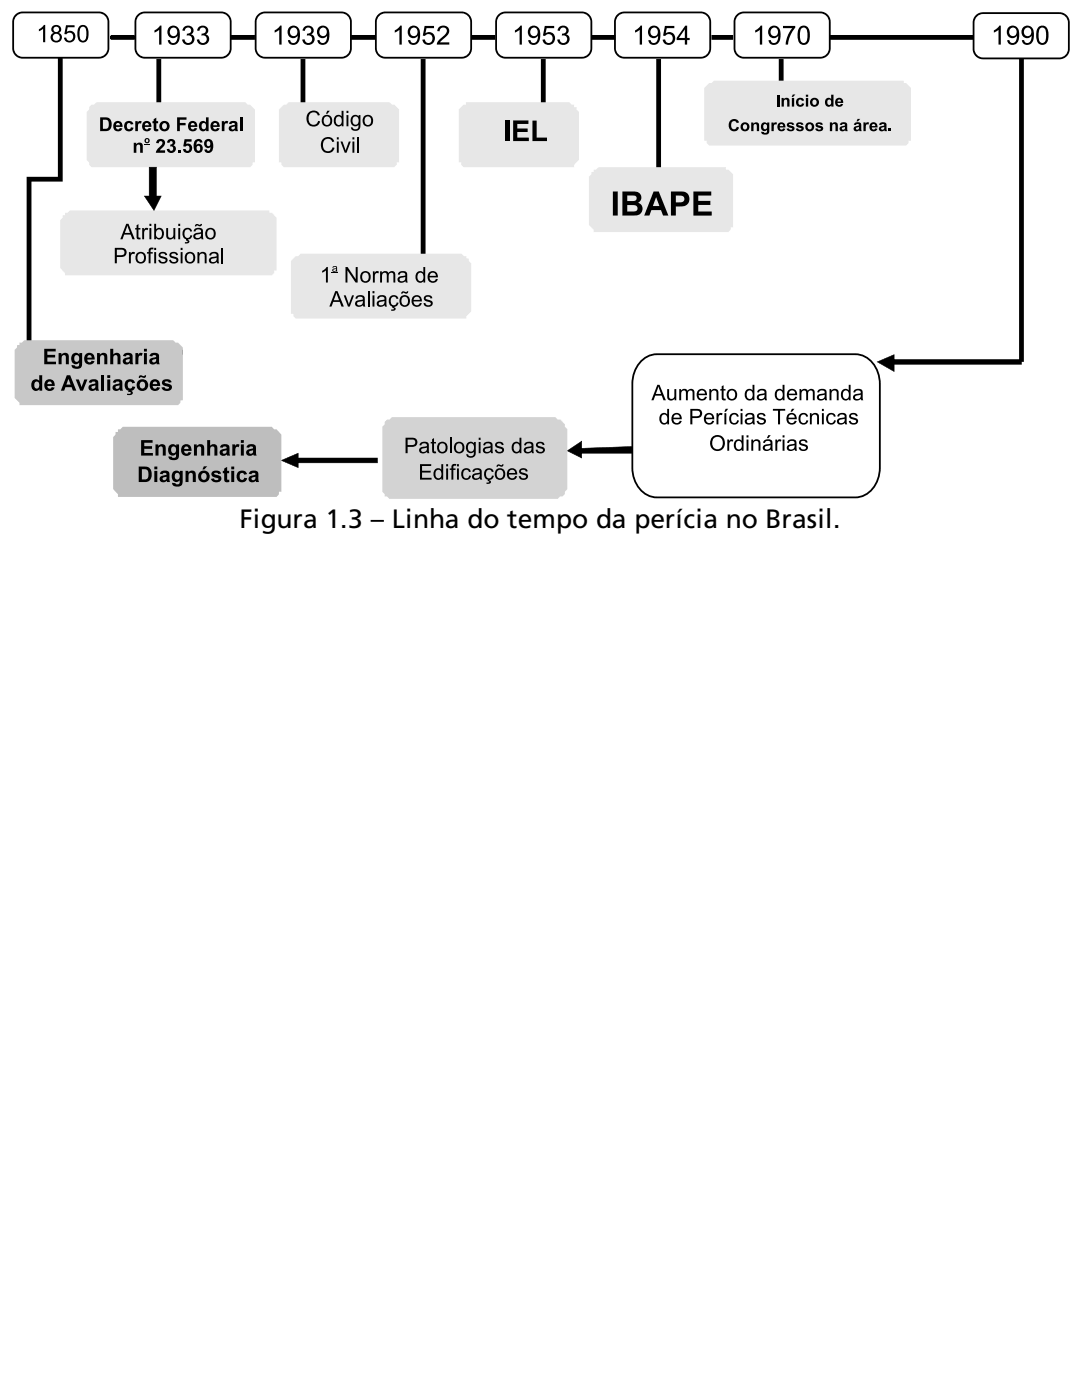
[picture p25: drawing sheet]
<svg xmlns="http://www.w3.org/2000/svg" width="216mm" height="279mm" viewBox="0 0 216 279" stroke-linecap="round" stroke-linejoin="round" font-family="sans-serif">
<defs><g id="words">
<text font-size="5.3" x="47.8" y="105.3">Figura 1.3 – Linha do tempo da perícia no Brasil.</text>
</g></defs>
<g fill="#000">
<path d="M113.1 90l3-2v1.4l13-.4v1.5h-13v1zM113.3 90l2.7 1.3v-.8h-.5v-1.1h.5v-1.3zM116.1 89.5v.9h12.9v-1.3zM115.6 89.5v.9h.4v-.9z"/>
<path d="M115.6 89.5l13.4-.5v1.4h-13.4zM113.2 90l2.9-1.9v3.3z"/>
</g>
<path d="M128.2 71.8a4.3 4.3 0 0 1 2.9-1.1h39.6a5.5 5.5 0 0 1 4.9 5.9v16.7a5.5 5.5 0 0 1-4.9 6h-39.6a5.5 5.5 0 0 1-4.9-6v-16.7a6.4 6.4 0 0 1 2-4.8z" fill-rule="evenodd" fill="#fff"/>
<path d="M128.1 71.7a4.5 4.5 0 0 1 3-1.2h39.6a5.7 5.7 0 0 1 5 6.1v16.7a5.7 5.7 0 0 1-5 6.1h-39.6a5.7 5.7 0 0 1-5.1-6.1v-16.7a6.6 6.6 0 0 1 2.1-4.9zM128.3 72a6.3 6.3 0 0 0-1.9 4.6v16.7a5.3 5.3 0 0 0 4.7 5.8h39.6a5.3 5.3 0 0 0 4.7-5.8v-16.7a5.3 5.3 0 0 0-4.7-5.7h-39.6a4.1 4.1 0 0 0-2.8 1.1z" fill="#000"/>
<path d="M194.8 3.2l.8-.5 .5-.1h15.3a1.89 1.89 0 0 1 1.9 1.9v5.3a1.89 1.89 0 0 1-1.9 1.9h-15.3a1.89 1.89 0 0 1-1.8-1.9v-5.3v-.5z" fill-rule="evenodd" fill="#fff"/>
<path d="M194.7 3l.9-.5 .5-.1h15.3a2.07 2.07 0 0 1 2.1 2.1v5.3a2.07 2.07 0 0 1-2.1 2h-15.3a2.07 2.07 0 0 1-2-2v-5.3l.1-.5zM194.9 3.3l-.4 .7-.1 .5v5.3a1.7 1.7 0 0 0 1.7 1.7h15.3a1.7 1.7 0 0 0 1.7-1.7v-5.3a1.7 1.7 0 0 0-1.7-1.7h-15.3l-.4 .1z" fill="#000"/>
<path d="M147.1 3l.8-.5h.5h15.3a1.89 1.89 0 0 1 1.9 1.9v5.2a1.89 1.89 0 0 1-1.9 1.9h-15.3a1.89 1.89 0 0 1-1.8-1.9v-5.2v-.5z" fill-rule="evenodd" fill="#fff"/>
<path d="M147 2.9l.9-.5 .5-.1h15.3a2.07 2.07 0 0 1 2.1 2.1v5.2a2.07 2.07 0 0 1-2.1 2.1h-15.3a2.07 2.07 0 0 1-2-2.1v-5.2l.1-.6zM147.2 3.2l-.4 .7-.1 .5v5.2a1.7 1.7 0 0 0 1.7 1.7h15.3a1.7 1.7 0 0 0 1.7-1.7v-5.2a1.7 1.7 0 0 0-1.7-1.7h-15.3h-.4z" fill="#000"/>
<path d="M123.3 3l.8-.5h.5h15.2a1.89 1.89 0 0 1 1.9 1.9v5.2a1.89 1.89 0 0 1-1.9 1.9h-15.2a1.89 1.89 0 0 1-1.9-1.9v-5.2l.1-.5z" fill-rule="evenodd" fill="#fff"/>
<path d="M123.1 2.9l.9-.5 .6-.1h15.2a2.07 2.07 0 0 1 2.1 2.1v5.2a2.07 2.07 0 0 1-2.1 2.1h-15.2a2.07 2.07 0 0 1-2.1-2.1v-5.2l.1-.6zM123.4 3.2l-.5 .7v.5v5.2a1.7 1.7 0 0 0 1.7 1.7h15.2a1.7 1.7 0 0 0 1.7-1.7v-5.2a1.7 1.7 0 0 0-1.7-1.7h-15.2h-.5z" fill="#000"/>
<path d="M75.6 3l.8-.5h.5h15.2a1.89 1.89 0 0 1 1.9 1.9v5.2a1.89 1.89 0 0 1-1.9 1.9h-15.2a1.89 1.89 0 0 1-1.9-1.9v-5.2l.1-.5z" fill-rule="evenodd" fill="#fff"/>
<path d="M75.4 2.9l.9-.5 .6-.1h15.2a2.07 2.07 0 0 1 2.1 2.1v5.2a2.07 2.07 0 0 1-2.1 2.1h-15.2a2.07 2.07 0 0 1-2.1-2.1v-5.2l.1-.6zM75.7 3.2l-.5 .7v.5v5.2a1.7 1.7 0 0 0 1.7 1.7h15.2a1.7 1.7 0 0 0 1.7-1.7v-5.2a1.7 1.7 0 0 0-1.7-1.7h-15.2h-.5z" fill="#000"/>
<path d="M99.5 3l.9-.5h.5h15.2a1.89 1.89 0 0 1 1.9 1.9v5.2a1.89 1.89 0 0 1-1.9 1.9h-15.2a1.89 1.89 0 0 1-1.9-1.9v-5.2l.1-.5z" fill-rule="evenodd" fill="#fff"/>
<path d="M99.4 2.9l.9-.5 .6-.1h15.2a2.07 2.07 0 0 1 2.1 2.1v5.2a2.07 2.07 0 0 1-2.1 2.1h-15.2a2.07 2.07 0 0 1-2.1-2.1v-5.2l.1-.6zM99.7 3.2l-.5 .7v.5v5.2a1.7 1.7 0 0 0 1.7 1.7h15.2a1.7 1.7 0 0 0 1.7-1.7v-5.2a1.7 1.7 0 0 0-1.7-1.7h-15.2h-.5z" fill="#000"/>
<path d="M51.6 3l.8-.5h.5h15.2a1.89 1.89 0 0 1 1.9 1.9v5.2a1.89 1.89 0 0 1-1.9 1.9h-15.2a1.89 1.89 0 0 1-1.9-1.9v-5.2l.1-.5z" fill-rule="evenodd" fill="#fff"/>
<g fill="#000">
<path d="M11.5 7.5h1v28.7h-6.2v33.6h30.2v1h-31.2v-35.5h6.2z"/>
<path d="M51.4 2.9l.9-.5 .6-.1h15.2a2.07 2.07 0 0 1 2.1 2.1v5.2a2.07 2.07 0 0 1-2.1 2.1h-15.2a2.07 2.07 0 0 1-2.1-2.1v-5.2l.1-.6zM51.7 3.2l-.4 .7-.1 .5v5.2a1.7 1.7 0 0 0 1.7 1.7h15.2a1.7 1.7 0 0 0 1.7-1.7v-5.2a1.7 1.7 0 0 0-1.7-1.7h-15.2h-.5z"/>
</g>
<path d="M3.2 3l.8-.5h.5h15.3a1.89 1.89 0 0 1 1.8 1.9v5.2a1.89 1.89 0 0 1-1.8 1.9h-15.3a1.89 1.89 0 0 1-1.9-1.9v-5.2l.1-.5z" fill-rule="evenodd" fill="#fff"/>
<path d="M3 2.9l1-.5 .5-.1h15.3a2.07 2.07 0 0 1 2 2.1v5.2a2.07 2.07 0 0 1-2 2.1h-15.3a2.07 2.07 0 0 1-2.1-2.1v-5.2l.1-.6zM3.3 3.2l-.4 .7-.1 .5v5.2a1.7 1.7 0 0 0 1.7 1.7h15.3a1.7 1.7 0 0 0 1.7-1.7v-5.2a1.7 1.7 0 0 0-1.7-1.7h-15.3h-.4z" fill="#000"/>
<path d="M27.6 3l.8-.5h.5h15.3a1.89 1.89 0 0 1 1.8 1.9v5.2a1.89 1.89 0 0 1-1.8 1.9h-15.3a1.89 1.89 0 0 1-1.9-1.9v-5.2l.1-.5z" fill-rule="evenodd" fill="#fff"/>
<g fill="#000">
<path d="M7.8 5.8l.6-.4 .3-.4h.3v3.4h-.4v-2.7l-.8 .5zM13.2 5h1.7v.4h-1.4l-.2 1a1.16 1.16 0 0 1 1.7 1.1 1.16 1.16 0 0 1-1.9 .7l-.3-.7h.4a.74 .74 0 0 0 1.1 .5 .74 .74 0 0 0 .2-1.1 .75 .75 0 0 0-1.3 0l-.4-.1z"/>
<path d="M10.5 5.2a.95 .95 0 0 1 1.3-.1 .95 .95 0 0 1 .2 1.3l-.3 .2a1.05 1.05 0 0 1 .5 1.5 1.05 1.05 0 0 1-1.6 .2 .96 .96 0 0 1-.5-.9 .96 .96 0 0 1 .6-.8 .77 .77 0 0 1-.2-1.4zM10.5 7.4a.7 .7 0 0 0 1.4 0 .7 .7 0 0 0-1.4 0zM10.7 5.9a.55 .55 0 0 0 1.1 0 .55 .55 0 0 0-1.1 0z"/>
<path d="M15.9 5.2a1.14 1.14 0 0 1 1.3 0 1.14 1.14 0 0 1 .5 1.2 1.73 1.73 0 0 1-.9 2.1 1.12 1.12 0 0 1-1.3-1.3v-1.2zM16.2 5.4a2.59 2.59 0 0 0 0 2.6 .72 .72 0 0 0 .8-.1 .72 .72 0 0 0 .2-.8v-.8a.73 .73 0 0 0-.2-.8 .73 .73 0 0 0-.8-.1z"/>
<path d="M27.4 2.9l1-.5 .5-.1h15.3a2.07 2.07 0 0 1 2 2.1v5.2a2.07 2.07 0 0 1-2 2.1h-15.3a2.07 2.07 0 0 1-2.1-2.1v-5.2l.1-.6zM27.7 3.2l-.4 .7-.1 .5v5.2a1.7 1.7 0 0 0 1.7 1.7h15.3a1.7 1.7 0 0 0 1.7-1.7v-5.2a1.7 1.7 0 0 0-1.7-1.7h-15.3h-.4z"/>
</g>
<path d="M3.4 68.9h.5v-.5h.5l.4-.5h29.8l.4 .5h.5l1 .9v10.6h-.5v.5l-.5 .5h-31.6v-.5l-1-1v-9.6l.5-.5z" fill-rule="evenodd" fill="#c7c8ca"/>
<g fill="#000">
<path d="M22.1 7.2h4.8v.5h-4.8zM30.8 6.1l.7-.5 .4-.5h.3v3.8h-.4v-3l-1 .6zM36.8 5.4a1.02 1.02 0 0 1 1.4-.1 1.02 1.02 0 0 1 .1 1.5l-.2 .1a1.13 1.13 0 0 1 .6 1.4 1.13 1.13 0 0 1-1.5 .6l-.5-.2-.3-.5-.1-.3 .5-.1a.76 .76 0 0 0 .9 .8 .76 .76 0 0 0 .6-1 .76 .76 0 0 0-1-.5v-.4a.65 .65 0 0 0 .8-.5 .65 .65 0 0 0-.6-.8 .65 .65 0 0 0-.7 .8l-.4-.1zM39.7 5.4a1.02 1.02 0 0 1 1.5-.1 1.02 1.02 0 0 1 0 1.5l-.2 .1a1.13 1.13 0 0 1 .6 1.4 1.13 1.13 0 0 1-1.4 .6l-.6-.2-.3-.5v-.3l.4-.1a.76 .76 0 0 0 .9 .8 .76 .76 0 0 0 .6-1 .76 .76 0 0 0-1-.5v-.4a.65 .65 0 0 0 .9-.5 .65 .65 0 0 0-.7-.8 .65 .65 0 0 0-.6 .8l-.5-.1zM54.8 6.1l.7-.5 .4-.5h.3v3.8h-.5v-3l-.9 .6zM60.7 5.4a1.02 1.02 0 0 1 1.5-.1 1.02 1.02 0 0 1 0 1.5l-.1 .1a1.13 1.13 0 0 1 .6 1.4 1.13 1.13 0 0 1-1.5 .6l-.5-.2-.3-.5-.1-.3 .5-.1a.76 .76 0 0 0 .9 .8 .76 .76 0 0 0 .6-1 .76 .76 0 0 0-1.1-.5l.1-.4a.65 .65 0 0 0 .8-.5 .65 .65 0 0 0-.6-.8 .65 .65 0 0 0-.7 .8l-.4-.1zM78.8 6.1l.7-.5 .4-.5h.3v3.8h-.5v-3l-.9 .6zM84.7 5.2h1.9v.4h-1.5l-.2 1a1.27 1.27 0 0 1 1.9 1 1.27 1.27 0 0 1-1.6 1.3l-.5-.2-.4-.5v-.3h.5a.8 .8 0 0 0 1 .7 .8 .8 0 0 0 .5-1.2 .81 .81 0 0 0-.7-.6 .81 .81 0 0 0-.8 .4l-.4-.1zM87.6 5.4a1.19 1.19 0 0 1 1.8 .1 1.19 1.19 0 0 1-.3 1.7l-1.3 1.3h1.9v.4h-2.5a2.91 2.91 0 0 1 1.4-1.8 .8 .8 0 0 0 .6-.9 .8 .8 0 0 0-.7-.7l-.6 .2-.2 .6-.5-.1zM102.7 6.1l.7-.5 .4-.5h.3v3.8h-.4v-3l-1 .6zM108.7 5.2h1.9v.4h-1.5l-.2 1a1.27 1.27 0 0 1 1.9 1 1.27 1.27 0 0 1-1.7 1.3l-.5-.2-.3-.5v-.3h.4a.8 .8 0 0 0 1.1 .7 .8 .8 0 0 0 .4-1.2 .81 .81 0 0 0-.6-.6 .81 .81 0 0 0-.8 .4l-.5-.1zM111.6 5.4a1.02 1.02 0 0 1 1.5-.1 1.02 1.02 0 0 1 0 1.5l-.1 .1a1.13 1.13 0 0 1 .6 1.4 1.13 1.13 0 0 1-1.5 .6l-.5-.2-.3-.5-.1-.3 .5-.1a.76 .76 0 0 0 .8 .8 .76 .76 0 0 0 .6-1 .76 .76 0 0 0-1-.5l.1-.4a.65 .65 0 0 0 .8-.5 .65 .65 0 0 0-.6-.8 .65 .65 0 0 0-.7 .8l-.5-.1z"/>
<path d="M126.7 6.1l.7-.5 .4-.5h.3v3.8h-.5v-3l-.9 .6zM132.7 5.2h1.9v.4h-1.6l-.2 1a1.27 1.27 0 0 1 2 1 1.27 1.27 0 0 1-1.7 1.3l-.5-.2-.3-.5-.1-.3h.5a.8 .8 0 0 0 1 .7 .8 .8 0 0 0 .5-1.2 .81 .81 0 0 0-.6-.6 .81 .81 0 0 0-.9 .4l-.4-.1zM150.7 6.1l.7-.5 .4-.5h.3v3.8h-.5v-3l-.9 .6zM156.2 5.2h2.5v.3l-1 1.7-.5 1.7h-.4l.1-1.1 .5-1.2 .7-1h-1.9zM198.3 6.1l.7-.5 .4-.5h.3v3.8h-.5v-3l-.9 .6zM8.8 69.6h2.3v.5h-1.7v.7h1.6v.5h-1.6v.9h1.8v.5h-2.4zM11.7 70.5h.5v.3a.8 .8 0 0 1 1-.4 .8 .8 0 0 1 .5 .9v1.4h-.6v-1.1a.47 .47 0 0 0-.3-.7 .47 .47 0 0 0-.5 .6v1.2h-.6zM15.1 75.7h.6l.6 1.6 .5-1.6h.6l-.8 2.3h-.6zM20.2 74.9h.6v3.1h-.6zM19.4 70.5h.5v.3a.8 .8 0 0 1 1-.4 .8 .8 0 0 1 .5 .9v1.4h-.6v-1.1a.47 .47 0 0 0-.3-.7 .47 .47 0 0 0-.5 .6v1.2h-.6zM22 69.6h.6v1.1a.8 .8 0 0 1 1-.3 .8 .8 0 0 1 .4 1v1.3h-.5v-1.2a.48 .48 0 0 0-.5-.7 .48 .48 0 0 0-.4 .8v1.1h-.6zM27 70.5h.6v.3l.3-.4 .6 .1-.2 .5a.47 .47 0 0 0-.6 .1 .47 .47 0 0 0-.1 .6v1h-.6z"/>
<path d="M32.5 75.9a1.15 1.15 0 0 1 1.7 .4l-.5 .1a.38 .38 0 0 0-.4-.4 .38 .38 0 0 0-.4 .4 1.93 1.93 0 0 1 1.4 .7 1.06 1.06 0 0 1-.9 1 1.06 1.06 0 0 1-1.2-.8l.6-.1a.43 .43 0 0 0 .5 .5 .43 .43 0 0 0 .4-.5 1.38 1.38 0 0 1-1.4-.8z"/>
<path d="M33.7 5.5a1.29 1.29 0 0 1 1.5-.2 1.29 1.29 0 0 1 .7 1.3 1.82 1.82 0 0 1-1.4 2.4l-.5-.1-.4-.4-.1-.5h.4a.73 .73 0 0 0 .8 .6 .73 .73 0 0 0 .7-.8v-.7a1.18 1.18 0 0 1-1.7 .2 1.18 1.18 0 0 1-.1-1.7zM34.1 5.7a.82 .82 0 0 0-.1 1.2 .82 .82 0 0 0 1.1 .1 .82 .82 0 0 0 .2-1.1l-.3-.3-.4-.1z"/>
<path d="M57.7 5.5a1.29 1.29 0 0 1 1.5-.2 1.29 1.29 0 0 1 .7 1.3 1.82 1.82 0 0 1-1.4 2.4l-.5-.1-.4-.4-.2-.5h.5a.73 .73 0 0 0 .8 .6 .73 .73 0 0 0 .6-.8l.1-.7a1.18 1.18 0 0 1-1.7 .2 1.18 1.18 0 0 1-.1-1.7zM58.1 5.7a.82 .82 0 0 0-.2 1.2 .82 .82 0 0 0 1.2 .1 .82 .82 0 0 0 .2-1.1l-.3-.3-.4-.1z"/>
<path d="M63.6 5.5a1.29 1.29 0 0 1 1.5-.2 1.29 1.29 0 0 1 .6 1.3 1.82 1.82 0 0 1-1.3 2.4l-.5-.1-.4-.4-.2-.5h.5a.73 .73 0 0 0 .8 .6 .73 .73 0 0 0 .6-.8l.1-.7a1.18 1.18 0 0 1-1.7 .2 1.18 1.18 0 0 1-.2-1.7zM63.9 5.7a.82 .82 0 0 0-.1 1.2 .82 .82 0 0 0 1.2 .1 .82 .82 0 0 0 .1-1.1l-.3-.3-.3-.1z"/>
<path d="M81.7 5.5a1.29 1.29 0 0 1 1.5-.2 1.29 1.29 0 0 1 .6 1.3 1.82 1.82 0 0 1-1.3 2.4l-.5-.1-.4-.4-.2-.5h.5a.73 .73 0 0 0 .8 .6 .73 .73 0 0 0 .6-.8l.1-.7a1.18 1.18 0 0 1-1.7 .2 1.18 1.18 0 0 1-.2-1.7zM82.1 5.7a.82 .82 0 0 0-.2 1.2 .82 .82 0 0 0 1.2 .1 .82 .82 0 0 0 .1-1.1l-.2-.3-.4-.1z"/>
<path d="M105.7 5.5a1.29 1.29 0 0 1 1.4-.2 1.29 1.29 0 0 1 .7 1.3 1.82 1.82 0 0 1-1.3 2.4l-.6-.1-.3-.4-.2-.5h.4a.73 .73 0 0 0 .9 .6 .73 .73 0 0 0 .6-.8v-.7a1.18 1.18 0 0 1-1.6 .2 1.18 1.18 0 0 1-.2-1.7zM106 5.7a.82 .82 0 0 0-.1 1.2 .82 .82 0 0 0 1.1 .1 .82 .82 0 0 0 .2-1.1l-.3-.3-.3-.1z"/>
<path d="M129.6 5.5a1.29 1.29 0 0 1 1.5-.2 1.29 1.29 0 0 1 .7 1.3 1.83 1.83 0 0 1-1.4 2.4l-.5-.1-.4-.4-.1-.5h.4a.73 .73 0 0 0 .8 .6 .73 .73 0 0 0 .7-.8v-.7a1.18 1.18 0 0 1-1.7 .2 1.18 1.18 0 0 1-.1-1.7zM130 5.7a.82 .82 0 0 0-.1 1.2 .82 .82 0 0 0 1.1 .1 .82 .82 0 0 0 .2-1.1l-.3-.3-.4-.1z"/>
<path d="M136.7 5.1h.4v2.5h.5v.4h-.5v.9h-.4v-.9h-1.7v-.4zM136.7 5.9l-1.2 1.7h1.2z"/>
<path d="M153.6 5.5a1.29 1.29 0 0 1 1.5-.2 1.29 1.29 0 0 1 .6 1.3 1.83 1.83 0 0 1-1.3 2.4l-.5-.1-.4-.4-.2-.5h.5a.73 .73 0 0 0 .8 .6 .73 .73 0 0 0 .6-.8l.1-.7a1.18 1.18 0 0 1-1.7 .2 1.18 1.18 0 0 1-.1-1.7zM154 5.7a.82 .82 0 0 0-.2 1.2 .82 .82 0 0 0 1.2 .1 .82 .82 0 0 0 .1-1.1l-.2-.3-.4-.1z"/>
<path d="M159.7 5.3a1.26 1.26 0 0 1 1.4 .1 1.26 1.26 0 0 1 .5 1.3 1.9 1.9 0 0 1-1 2.2 1.24 1.24 0 0 1-1.4-1.4 2.53 2.53 0 0 1 .5-2.2zM160 5.6a2.85 2.85 0 0 0 0 2.8 .79 .79 0 0 0 .9-.1 .79 .79 0 0 0 .2-.8v-.9a.8 .8 0 0 0-.2-.9 .8 .8 0 0 0-.9-.1z"/>
<path d="M165.5 7h28.7v.9h-28.7zM142 7h4.3v.9h-4.3zM118 7h4.8v.9h-4.8zM94 7h4.8v.9h-4.8zM70 7h4.8v.9h-4.8zM46.1 7h4.8v.9h-4.8zM22.1 7h4.8v.9h-4.8z"/>
<path d="M201.2 5.5a1.29 1.29 0 0 1 1.5-.2 1.29 1.29 0 0 1 .7 1.3 1.83 1.83 0 0 1-1.4 2.4l-.5-.1-.4-.4-.1-.5h.4a.73 .73 0 0 0 .8 .6 .73 .73 0 0 0 .6-.8l.1-.7a1.18 1.18 0 0 1-1.7 .2 1.18 1.18 0 0 1-.1-1.7zM201.6 5.7a.82 .82 0 0 0-.1 1.2 .82 .82 0 0 0 1.1 .1 .82 .82 0 0 0 .2-1.1l-.3-.3-.4-.1z"/>
<path d="M204.2 5.5a1.29 1.29 0 0 1 1.4-.2 1.29 1.29 0 0 1 .7 1.3 1.83 1.83 0 0 1-1.3 2.4l-.6-.1-.3-.4-.2-.5h.4a.73 .73 0 0 0 .9 .6 .73 .73 0 0 0 .6-.8v-.7a1.18 1.18 0 0 1-1.6 .2 1.18 1.18 0 0 1-.2-1.7zM204.5 5.7a.82 .82 0 0 0-.1 1.2 .82 .82 0 0 0 1.1 .1 .82 .82 0 0 0 .2-1.1l-.3-.3-.3-.1z"/>
<path d="M207.3 5.3a1.26 1.26 0 0 1 1.4 .1 1.26 1.26 0 0 1 .5 1.3 1.9 1.9 0 0 1-1 2.2 1.24 1.24 0 0 1-1.4-1.4 2.53 2.53 0 0 1 .5-2.2zM207.6 5.6a2.85 2.85 0 0 0 0 2.8 .79 .79 0 0 0 .9-.1 .79 .79 0 0 0 .2-.8v-.9a.8 .8 0 0 0-.2-.9 .8 .8 0 0 0-.9-.1z"/>
<path d="M6.5 76l.7-.3 .6 .3v-1.1h.6v3.1h-.5v-.4a.93 .93 0 0 1-1.2 .3 .93 .93 0 0 1-.5-1.1zM7 76.3a.7 .7 0 0 0-.2 .8 .7 .7 0 0 0 .7 .4 .72 .72 0 0 0 .3-.8 .72 .72 0 0 0-.7-.5z"/>
<path d="M9.1 76a1.07 1.07 0 0 1 1.3-.2 1.07 1.07 0 0 1 .5 1.2h-1.5a.45 .45 0 0 0 .4 .6 .45 .45 0 0 0 .5-.3l.6 .1a1.12 1.12 0 0 1-1.6 .5 1.12 1.12 0 0 1-.3-1.7zM9.6 76.3l-.1 .4h.8a.44 .44 0 0 0-.2-.5 .44 .44 0 0 0-.5 .1z"/>
<path d="M14.5 70.7l.4-.3a.84 .84 0 0 1 .9 .4v-.3h.6v2a1.08 1.08 0 0 1-.9 1.1 1.08 1.08 0 0 1-1.2-.7h.7a.45 .45 0 0 0 .5 .2 .45 .45 0 0 0 .3-.4v-.4a.97 .97 0 0 1-1.3 .2 .97 .97 0 0 1-.3-1.3zM14.9 71a.62 .62 0 0 0-.1 .9 .62 .62 0 0 0 .9 .2 .62 .62 0 0 0 .1-.9 .62 .62 0 0 0-.9-.2z"/>
<path d="M13.3 74.9h.7l1.2 3.1h-.6l-.3-.7h-1.2l-.3 .7h-.7zM13.7 75.6l-.5 1.1h.9z"/>
<path d="M17.9 76a.98 .98 0 0 1 1.1-.3 .98 .98 0 0 1 .6 .8l.1 1.5h-.5l-.1-.3a.75 .75 0 0 1-1.1 .3 .75 .75 0 0 1-.2-1.1l1.2-.4a.4 .4 0 0 0-.3-.4 .4 .4 0 0 0-.5 .3l-.5-.1zM18.4 77.1a.39 .39 0 0 0 .4 .5 .39 .39 0 0 0 .2-.6v-.1z"/>
<path d="M17.1 70.7a1.07 1.07 0 0 1 1.3-.2 1.07 1.07 0 0 1 .5 1.3h-1.5a.45 .45 0 0 0 .3 .5 .45 .45 0 0 0 .6-.3l.6 .1a1.12 1.12 0 0 1-1.6 .5 1.12 1.12 0 0 1-.4-1.6zM17.5 71l-.1 .4h.9a.44 .44 0 0 0-.2-.5 .44 .44 0 0 0-.6 .1z"/>
<path d="M21.4 74.9h.6v.5h-.6zM21.4 75.7h.6v2.3h-.6z"/>
<path d="M22.7 76a.98 .98 0 0 1 1.1-.3 .98 .98 0 0 1 .6 .8l.1 1.5h-.5l-.1-.3a.75 .75 0 0 1-1.1 .3 .75 .75 0 0 1-.2-1.1l1.2-.4a.4 .4 0 0 0-.3-.4 .4 .4 0 0 0-.5 .3l-.5-.1zM23.2 77.1a.39 .39 0 0 0 .4 .5 .39 .39 0 0 0 .2-.6v-.1z"/>
<path d="M24.7 70.7a.98 .98 0 0 1 1.1-.3 .98 .98 0 0 1 .7 .9l.1 1.4h-.6l-.1-.2a.75 .75 0 0 1-1 .2 .75 .75 0 0 1-.2-1.1l1.2-.4a.4 .4 0 0 0-.4-.4 .4 .4 0 0 0-.4 .3l-.6-.1zM25.2 71.8a.39 .39 0 0 0 .4 .6 .39 .39 0 0 0 .3-.7v-.1z"/>
<path d="M25.2 76a1.08 1.08 0 0 1 1.8 .4l-.6 .1a.47 .47 0 0 0-.6-.3 .47 .47 0 0 0-.3 .6 .49 .49 0 0 0 .3 .7 .49 .49 0 0 0 .6-.4l.6 .1a1.12 1.12 0 0 1-1.6 .7 1.12 1.12 0 0 1-.4-1.7zM25.6 78.1a.49 .49 0 0 1 .7-.1 .49 .49 0 0 1 .1 .7l-1 .1v-.2l.7-.1-.1-.3-.4 .1z"/>
<path d="M27.3 76.9a1.17 1.17 0 0 1 2.3 0 1.17 1.17 0 0 1-2.3 0zM27.8 75l.4-.1a.36 .36 0 0 0 .3 .2 .36 .36 0 0 0 .4-.2h.2a.6 .6 0 0 1-.4 .5 .6 .6 0 0 1-.6-.2l-.1 .2h-.3zM28 76.3a.64 .64 0 0 0-.1 .9 .64 .64 0 0 0 .9 .2 .64 .64 0 0 0 .1-.9 .64 .64 0 0 0-.9-.2z"/>
<path d="M28.7 69.6h.6v.6h-.6zM28.7 70.5h.6v2.2h-.6z"/>
<path d="M30 70.7a.98 .98 0 0 1 1.1-.3 .98 .98 0 0 1 .6 .9l.2 1.4h-.6l-.1-.2a.75 .75 0 0 1-1.1 .2 .75 .75 0 0 1-.1-1.1l1.2-.4a.4 .4 0 0 0-.4-.4 .4 .4 0 0 0-.4 .3l-.6-.1zM30.5 71.8a.39 .39 0 0 0 .4 .6 .39 .39 0 0 0 .3-.7v-.1z"/>
<path d="M30.2 76a1.07 1.07 0 0 1 1.2-.2 1.07 1.07 0 0 1 .6 1.2h-1.5a.45 .45 0 0 0 .3 .6 .45 .45 0 0 0 .5-.3l.6 .1a1.12 1.12 0 0 1-1.6 .5 1.12 1.12 0 0 1-.3-1.7zM30.6 76.3l-.1 .4h.9a.44 .44 0 0 0-.3-.5 .44 .44 0 0 0-.5 .1z"/>
</g>
<path d="M18.3 20.9h.4l.5-.5h29.7l.5 .5h.5l1 1v10.5h-.5v.5l-.5 .5h-31.6l-.5-.5v-.5l-.5-.5v-9.6l.5-.4v-.5z" fill-rule="evenodd" fill="#e6e7e8"/>
<g fill="#000">
<path d="M25 24.4a.96 .96 0 0 1 1.6 .4l-.5 .1a.42 .42 0 0 0-.5-.3 .42 .42 0 0 0-.3 .5 .44 .44 0 0 0 .3 .6 .44 .44 0 0 0 .5-.3l.5 .1a1 1 0 0 1-1.4 .6 1 1 0 0 1-.3-1.5zM27 24.2h.5v.3l.3-.3h.5l-.2 .5a.42 .42 0 0 0-.5 0 .42 .42 0 0 0-.1 .6v.9h-.5zM26.7 28.5h.5v.3a.71 .71 0 0 1 .8-.3 .71 .71 0 0 1 .5 .8v1.2h-.5v-1.3a.39 .39 0 0 0-.5-.3 .39 .39 0 0 0-.3 .5v1.1h-.5zM30.7 23.8l.5-.3v.7h.4v.4h-.4v1l.1 .2 .3-.1v.4a.6 .6 0 0 1-.7 .1 .6 .6 0 0 1-.2-.7v-.9h-.3v-.4h.3zM31.5 27.9a.91 .91 0 0 1 1.3 .2 .91 .91 0 0 1-.3 1.3l-.6 .6h1v.5h-1.8a2.93 2.93 0 0 1 1.2-1.6 .39 .39 0 0 0-.1-.7 .39 .39 0 0 0-.5 .4l-.5-.1zM33.6 27.9a.75 .75 0 0 1 1.1 0 .75 .75 0 0 1-.1 1.1 .83 .83 0 0 1 .4 1.2 .83 .83 0 0 1-1.3 .2l-.3-.2-.1-.4 .5-.1a.42 .42 0 0 0 .5 .3 .42 .42 0 0 0 .3-.6 .42 .42 0 0 0-.6-.1v-.5a.34 .34 0 0 0 .5-.3 .34 .34 0 0 0-.6-.2l-.1 .2-.5-.1zM35.3 23.4h1.9v.5h-1.3v.6h1.1v.5h-1.1v1.2h-.6zM35.5 30h.6v.5h-.6zM36.8 27.8h1.4v.5h-1v.4a.92 .92 0 0 1 1.1 .7 .92 .92 0 0 1-.7 1.1 .92 .92 0 0 1-1.1-.7l.5-.1 .2 .3a.47 .47 0 0 0 .6-.5 .47 .47 0 0 0-.8-.2l-.4-.1zM44.3 24.2h.4v.3l.4-.3h.4l-.1 .5a.42 .42 0 0 0-.5 0 .42 .42 0 0 0-.1 .6v.9h-.5zM47.9 23.4h.5v2.8h-.5z"/>
<path d="M20 23.4h1a1.41 1.41 0 0 1 1.3 1.2 1.41 1.41 0 0 1-.8 1.5l-1.5 .1zM20.5 23.9v1.8h.4a.9 .9 0 0 0 .8-1.4 .9 .9 0 0 0-1.2-.4z"/>
<path d="M22.9 24.4a.95 .95 0 0 1 1.1-.1 .95 .95 0 0 1 .5 1h-1.4a.4 .4 0 0 0 .3 .5 .4 .4 0 0 0 .5-.3l.5 .1a1 1 0 0 1-1.4 .5 1 1 0 0 1-.3-1.5zM23.3 24.7l-.2 .3h.8l-.2-.4z"/>
<path d="M28.8 28.1a.55 .55 0 0 1 1.1 0 .55 .55 0 0 1-1.1 0zM29.1 28.1a.3 .3 0 0 0 .6 0 .3 .3 0 0 0-.6 0z"/>
<path d="M28.6 24.4a.95 .95 0 0 1 1.2-.1 .95 .95 0 0 1 .4 1h-1.3a.4 .4 0 0 0 .3 .5 .4 .4 0 0 0 .5-.3l.5 .1a1 1 0 0 1-1.4 .5 1 1 0 0 1-.3-1.5zM29 24.7l-.1 .3h.8l-.3-.4z"/>
<path d="M31.8 25.2a1.05 1.05 0 0 1 2.1 0 1.05 1.05 0 0 1-2.1 0zM32.5 24.7a.55 .55 0 0 0-.1 .8 .55 .55 0 0 0 .8 0 .56 .56 0 0 0 0-.7 .56 .56 0 0 0-.7-.1z"/>
<path d="M37.8 24.4a.95 .95 0 0 1 1.1-.1 .95 .95 0 0 1 .5 1h-1.3a.4 .4 0 0 0 .2 .5 .4 .4 0 0 0 .5-.3l.5 .1a1 1 0 0 1-1.4 .5 1 1 0 0 1-.3-1.5zM38.2 24.7l-.1 .3h.8l-.3-.4z"/>
<path d="M38.9 28.1a.84 .84 0 0 1 .9-.4 .84 .84 0 0 1 .6 .7l-.5 .1-.2-.3h-.3l-.2 .7a.87 .87 0 0 1 1.3 .5 .87 .87 0 0 1-.9 1.1 1.51 1.51 0 0 1-.8-2.2zM39.3 29.2a.47 .47 0 0 0-.1 .6 .47 .47 0 0 0 .6 .2l.1-.4-.1-.4-.2-.1z"/>
<path d="M41 28a1.01 1.01 0 0 1 1.2-.1 1.01 1.01 0 0 1 .4 1.2 1.02 1.02 0 0 1-.4 1.2 1.02 1.02 0 0 1-1.3-.1l-.1-.3 .5-.1 .2 .3h.2l.3-.8a.85 .85 0 0 1-1.2-.1 .85 .85 0 0 1 .2-1.2zM41.3 28.3v.6l.2 .2a.45 .45 0 0 0 .5-.5 .45 .45 0 0 0-.7-.3z"/>
<path d="M39.9 24.4l.6-.3 .6 .3v-1h.5v2.8h-.5v-.3a.82 .82 0 0 1-1 .2 .82 .82 0 0 1-.4-.9zM40.3 24.7a.63 .63 0 0 0-.1 .7 .63 .63 0 0 0 .6 .4 .64 .64 0 0 0 .3-.8 .64 .64 0 0 0-.6-.4z"/>
<path d="M42.3 24.4a.95 .95 0 0 1 1.1-.1 .95 .95 0 0 1 .4 1h-1.3a.4 .4 0 0 0 .3 .5 .4 .4 0 0 0 .5-.3l.5 .1a1 1 0 0 1-1.4 .5 1 1 0 0 1-.3-1.5zM42.7 24.7l-.2 .3h.8l-.2-.4z"/>
<path d="M45.8 24.4a.87 .87 0 0 1 1-.3 .87 .87 0 0 1 .6 .8l.1 1.3h-.5l-.1-.2a.65 .65 0 0 1-1.1 .1 .65 .65 0 0 1 .3-1l.8-.2a.36 .36 0 0 0-.3-.4 .36 .36 0 0 0-.4 .3l-.5-.1zM46.3 25.4a.35 .35 0 0 0 .3 .5 .35 .35 0 0 0 .3-.6v-.1z"/>
</g>
<path d="M28.8 28.7l1.1 .1z" fill-rule="evenodd" fill="#000"/>
<path d="M56.6 20.9h.5l.5-.5h20.1l.5 .5h.5l.9 1v10.5h-.4v.5l-.5 .5h-22.1l-.5-.5v-.5h-.4v-10.5z" fill-rule="evenodd" fill="#e6e7e8"/>
<g fill="#000">
<path d="M61.6 22.4a1.34 1.34 0 0 1 2.2 .6l-.4 .1a.97 .97 0 0 0-1.2-.6 .97 .97 0 0 0-.6 1.1 .98 .98 0 0 0 .7 1.3 .98 .98 0 0 0 1.2-.8l.4 .1a1.43 1.43 0 0 1-1.8 1 1.43 1.43 0 0 1-.9-1.9zM64.5 27.7a1.34 1.34 0 0 1 2.2 .5l-.4 .1a.97 .97 0 0 0-1.2-.6 .97 .97 0 0 0-.7 1.2 .98 .98 0 0 0 .7 1.2 .98 .98 0 0 0 1.2-.7l.5 .1a1.43 1.43 0 0 1-1.9 1 1.43 1.43 0 0 1-.9-1.9zM67.9 28.2h.4l.7 1.8 .6-1.8h.4l-.9 2.3h-.3z"/>
<path d="M64.5 23.2a1.12 1.12 0 0 1 1.6 .2 1.12 1.12 0 0 1-.2 1.6 1.12 1.12 0 0 1-1.6-.3l-.1-.9zM64.8 23.4a.83 .83 0 0 0-.2 1.1 .83 .83 0 0 0 1 .4 .84 .84 0 0 0 .3-1.1 .84 .84 0 0 0-1-.5zM65.3 22.1h.5l-.5 .6h-.3z"/>
<path d="M67.2 27.4h.4v.4h-.4zM67.2 28.2h.4v2.3h-.4z"/>
<path d="M66.9 23.2a.84 .84 0 0 1 1.3 0v-1.1h.3v3.1h-.3v-.3a1 1 0 0 1-1.3 .1 1 1 0 0 1-.3-1.3zM67.2 23.4a.87 .87 0 0 0-.2 1 .87 .87 0 0 0 .8 .5 .89 .89 0 0 0 .4-.9 .89 .89 0 0 0-.8-.7z"/>
<path d="M69.1 22.1h.4v.5h-.4zM69.1 23h.4v2.2h-.4z"/>
<path d="M70.3 23.2l.6-.3 .7 .3v-.2h.3v1.9a.98 .98 0 0 1-.7 1.2 .98 .98 0 0 1-1.2-.7h.4a.63 .63 0 0 0 .8 .3 .63 .63 0 0 0 .3-.8 1.03 1.03 0 0 1-1.3-.1 1.03 1.03 0 0 1-.1-1.3zM70.5 23.4a.8 .8 0 0 0-.2 1 .8 .8 0 0 0 1 .4 .81 .81 0 0 0 .3-1 .81 .81 0 0 0-1-.5z"/>
<path d="M70.3 27.4h.4v.4h-.4zM70.3 28.2h.4v2.3h-.4z"/>
<path d="M72.7 23.2a1.12 1.12 0 0 1 1.6 .2 1.12 1.12 0 0 1-.2 1.6 1.12 1.12 0 0 1-1.6-.3l-.1-.9zM72.9 23.4a.83 .83 0 0 0-.1 1.1 .83 .83 0 0 0 .9 .4 .84 .84 0 0 0 .4-1.1 .84 .84 0 0 0-1-.5z"/>
</g>
<path d="M71.5 27.4v3.1" fill="none" stroke="#000" stroke-width=".38"/>
<path d="M59 51.1h.5l.5-.5h32.1l.5 .5h.5v.5h.4v.5l.5 .5v9.5l-.9 1v.5h-34.1l-.5-.5v-.5h-.4v-10.5z" fill-rule="evenodd" fill="#e6e7e8"/>
<g fill="#000">
<path d="M64.3 54.1l.9-.8h.2v3.1h-.4v-2.4l-.7 .4zM68.9 53.3h.5l1.6 2.4v-2.4h.4v3.1h-.4l-1.7-2.4v2.4h-.4zM74.4 54.1h.3v.4l.3-.3 .4-.1 .2 .1-.1 .4a.5 .5 0 0 0-.6 0 .5 .5 0 0 0-.1 .6v1.2h-.4zM75.8 54.1h.4v.4a.76 .76 0 0 1 1.3 0 .73 .73 0 0 1 .8-.4 .73 .73 0 0 1 .6 .7v1.6h-.4v-1.4a.49 .49 0 0 0-.5-.6 .49 .49 0 0 0-.4 .7v1.3h-.4v-1.5a.51 .51 0 0 0-.7-.4 .51 .51 0 0 0-.3 .7v1.2h-.4zM68.6 58.9h.4l.6 1.8 .6-1.8h.4l-.8 2.3h-.4zM84.7 59.1a.96 .96 0 0 1 1.6 .4l-.4 .1a.44 .44 0 0 0-.5-.5 .44 .44 0 0 0-.4 .6h.1a1.31 1.31 0 0 1 1.3 .8 .96 .96 0 0 1-1 .7 .96 .96 0 0 1-.9-.7h.4a.5 .5 0 0 0 .5 .5 .5 .5 0 0 0 .5-.6 1.38 1.38 0 0 1-1.3-.9z"/>
<path d="M66.4 53.2l.2-.1a.48 .48 0 0 1 .6 .1 .48 .48 0 0 1 .1 .6v.4l-.2-.1a.39 .39 0 0 1-.6 .2 .39 .39 0 0 1 0-.7l.6-.1a.28 .28 0 0 0-.3-.3 .28 .28 0 0 0-.3 .3l-.2-.1zM66.6 53.8a.29 .29 0 0 0 .3 .3 .29 .29 0 0 0 .2-.4z"/>
<path d="M72.2 54.3a1.12 1.12 0 0 1 1.6 .3 1.12 1.12 0 0 1-.2 1.5 1.12 1.12 0 0 1-1.6-.2l-.1-.9zM72.4 54.6a.83 .83 0 0 0-.1 1.1 .83 .83 0 0 0 1 .3 .84 .84 0 0 0 .3-1 .84 .84 0 0 0-1-.5z"/>
<path d="M74.3 58.1h.4v.4h-.4zM74.3 58.9h.4v2.3h-.4z"/>
<path d="M79.5 54.4a.95 .95 0 0 1 1.1-.3 .95 .95 0 0 1 .7 .8l.1 1.5h-.4l-.1-.3a.83 .83 0 0 1-1 .3 .83 .83 0 0 1-.5-.9 1.81 1.81 0 0 1 1.5-.5 .56 .56 0 0 0-.5-.6 .56 .56 0 0 0-.7 .4h-.3zM79.8 55.5a.4 .4 0 0 0 0 .6 .4 .4 0 0 0 .6 0l.4-.3 .1-.5z"/>
<path d="M83.2 54.4a.84 .84 0 0 1 1.3 0v-1.1h.3v3.1h-.3v-.3a1 1 0 0 1-1.3 0 1 1 0 0 1-.2-1.3zM83.5 54.6a.87 .87 0 0 0-.2 1 .87 .87 0 0 0 .8 .5 .89 .89 0 0 0 .4-1 .89 .89 0 0 0-.8-.7z"/>
<path d="M85.6 54.4a1.04 1.04 0 0 1 1.3-.2 1.04 1.04 0 0 1 .5 1.2h-1.7a.65 .65 0 0 0 .5 .7 .65 .65 0 0 0 .8-.4h.4a1.11 1.11 0 0 1-1.6 .6 1.11 1.11 0 0 1-.4-1.7zM85.9 54.6l-.2 .5h1.3a.62 .62 0 0 0-.4-.6 .62 .62 0 0 0-.7 .1z"/>
<path d="M66.9 58.1h.4l1.3 3.1h-.5l-.3-1h-1.3l-.3 1h-.5zM67.1 58.4l-.5 1.5h1.1z"/>
<path d="M71.1 59.2a.95 .95 0 0 1 1-.3 .95 .95 0 0 1 .7 .8l.1 1.5h-.4l-.1-.3a.83 .83 0 0 1-1 .3 .83 .83 0 0 1-.5-.9 1.81 1.81 0 0 1 1.5-.5 .56 .56 0 0 0-.5-.6 .56 .56 0 0 0-.6 .4h-.4zM71.4 60.3a.4 .4 0 0 0 0 .6 .4 .4 0 0 0 .5 0l.4-.3 .1-.5z"/>
<path d="M75.4 59.2a.95 .95 0 0 1 1-.3 .95 .95 0 0 1 .7 .8l.1 1.5h-.4v-.3a.83 .83 0 0 1-1.1 .3 .83 .83 0 0 1-.5-.9 1.81 1.81 0 0 1 1.5-.5 .56 .56 0 0 0-.5-.6 .56 .56 0 0 0-.6 .4h-.4zM75.7 60.3a.4 .4 0 0 0 0 .6 .4 .4 0 0 0 .5 0l.5-.3v-.5z"/>
<path d="M77.9 59.1a.95 .95 0 0 1 1.6 .5l-.4 .1a.61 .61 0 0 0-.8-.4 .61 .61 0 0 0-.3 .8 .62 .62 0 0 0 .4 .8 .62 .62 0 0 0 .8-.5h.3a1.01 1.01 0 0 1-1.3 .8 1.01 1.01 0 0 1-.6-1.4zM78.4 61.1h.3l-.1 .2a.35 .35 0 0 1 .4 .4 .35 .35 0 0 1-.5 .3h-.5l.1-.2 .5-.1-.1-.2h-.2z"/>
<path d="M80.1 59.1a1.12 1.12 0 0 1 1.5 .3 1.12 1.12 0 0 1-.2 1.5 1.12 1.12 0 0 1-1.6-.2l-.1-.9zM80.2 58.3l.3-.2 .5 .2 .2-.2h.3a.54 .54 0 0 1-.4 .5 .54 .54 0 0 1-.6-.2l-.2 .2h-.2zM80.3 59.4a.83 .83 0 0 0-.2 1.1 .83 .83 0 0 0 1 .3 .84 .84 0 0 0 .3-1 .84 .84 0 0 0-1-.5z"/>
<path d="M82.4 59.2a1.04 1.04 0 0 1 1.3-.2 1.04 1.04 0 0 1 .5 1.2h-1.7a.65 .65 0 0 0 .5 .7 .65 .65 0 0 0 .8-.4h.4a1.11 1.11 0 0 1-1.6 .6 1.11 1.11 0 0 1-.3-1.7zM82.7 59.4l-.2 .5h1.3a.62 .62 0 0 0-.4-.6 .62 .62 0 0 0-.7 .1z"/>
</g>
<path d="M66.2 54.4l1.2 .1z" fill-rule="evenodd" fill="#000"/>
<path d="M73.6 58.1v3.1" fill="none" stroke="#000" stroke-width=".38"/>
<path d="M92 21.4l.5-.5h.5v-.5h20.6l.5 .5h.5v.5h.4v.5l.5 .4v9.6l-.9 1v.5h-22.1l-.5-.5v-.5h-.5v-10.5z" fill-rule="evenodd" fill="#e6e7e8"/>
<path d="M100.8 24h.8v4.2h-.8zM102.4 24h3v.7h-2.2v.9h2.1v.7h-2.1v1.2h2.3v.7h-3.1zM106.2 24.1h.9v3.4h2v.7h-2.9z" fill="#000"/>
<path d="M118.5 33.8h.5l.4-.4h25.4v.4h.5l1 1v10.6h-.5v.4l-.5 .5h-26.8v-.5l-1-.9v-9.6l.5-.5v-.5h.5z" fill-rule="evenodd" fill="#e6e7e8"/>
<g fill="#000">
<path d="M122.3 38.2h1v4.8h-1zM138.4 38.2h3.5v.8h-2.6v1.1h2.4v.8h-2.4v1.3h2.7v.8h-3.6z"/>
<path d="M124.2 38.2h1.9a1.39 1.39 0 0 1 1.9 1.4l-.3 .6-.4 .3a1.32 1.32 0 0 1 .8 1.6 1.32 1.32 0 0 1-1.5 .9h-2.4zM125.2 39v1.1h.9a.63 .63 0 0 0 .9-.5 .63 .63 0 0 0-.9-.6zM125.2 40.9v1.3h.9a.78 .78 0 0 0 .8-.1 .78 .78 0 0 0 .3-.7l-.4-.4z"/>
<path d="M130.4 38.2h1l2 4.8h-1.1l-.4-1.1h-1.9l-.4 1.1h-1.1zM130.9 39.3l-.6 1.8h1.3z"/>
<path d="M133.9 38.2h1.5a1.59 1.59 0 0 1 2.2 1.5 1.59 1.59 0 0 1-2.1 1.5h-.6v1.8h-1zM134.9 39v1.4h.5a.81 .81 0 0 0 .9-.1 .81 .81 0 0 0 .2-.9 1.52 1.52 0 0 0-1.6-.4z"/>
</g>
<path d="M141.5 16.6h.5l.4-.5h37.9v.5h.5l1 .9v10.6h-.5v.5l-.5 .4h-39.3l-.5-.4v-.5h-.5v-10.6z" fill-rule="evenodd" fill="#e6e7e8"/>
<g fill="#000">
<path d="M145.7 24.1a1.04 1.04 0 0 1 1.8 .3l-.5 .2a.58 .58 0 0 0-.8-.4 .58 .58 0 0 0-.3 .8 .58 .58 0 0 0 .4 .8 .58 .58 0 0 0 .7-.5l.5 .1a1.09 1.09 0 0 1-1.4 .8 1.09 1.09 0 0 1-.7-1.5zM149.9 24.4h.4v.3a.62 .62 0 0 1 .8-.3 .62 .62 0 0 1 .4 .7v1.1h-.5v-1.1a.32 .32 0 0 0-.4-.3 .32 .32 0 0 0-.2 .3v1.1h-.5zM153.9 24.4h.5v.3l.2-.3 .5 .1-.2 .4a.36 .36 0 0 0-.4 0 .36 .36 0 0 0-.1 .5v.8h-.5zM155 18.9h.5v2.4h-.5zM157.2 24.6a.89 .89 0 0 1 1.3 .3h-.4a.3 .3 0 0 0-.3-.2 .3 .3 0 0 0-.3 .3 1.2 1.2 0 0 1 1 .6 .86 .86 0 0 1-.7 .6 .86 .86 0 0 1-.9-.5l.5-.1a.33 .33 0 0 0 .3 .3 .33 .33 0 0 0 .4-.3 .89 .89 0 0 1-1.1-.9zM155.9 19.6h.5v.2a.62 .62 0 0 1 .7-.3 .62 .62 0 0 1 .4 .7v1.1h-.4v-1.1a.33 .33 0 0 0-.4-.3 .33 .33 0 0 0-.3 .3v1.1h-.5zM159 24.6a.89 .89 0 0 1 1.3 .3h-.4a.3 .3 0 0 0-.3-.2 .3 .3 0 0 0-.3 .3 1.2 1.2 0 0 1 1.1 .6 .86 .86 0 0 1-.8 .6 .86 .86 0 0 1-.8-.5l.4-.1a.33 .33 0 0 0 .4 .3 .33 .33 0 0 0 .3-.3 .89 .89 0 0 1-1-.9zM159.1 19.7a.84 .84 0 0 1 1.4 .4h-.5l-.1-.2a.48 .48 0 0 0-.6 .5 .48 .48 0 0 0 .6 .5l.1-.3 .5 .1a.88 .88 0 0 1-1.4 .5 .88 .88 0 0 1 0-1.5zM162.9 24.6a.89 .89 0 0 1 1.3 .3h-.4a.3 .3 0 0 0-.3-.2 .3 .3 0 0 0-.3 .3 1.2 1.2 0 0 1 1.1 .6 .86 .86 0 0 1-.8 .6 .86 .86 0 0 1-.8-.5l.4-.1a.33 .33 0 0 0 .3 .3 .33 .33 0 0 0 .4-.3 .89 .89 0 0 1-1-.9zM165.6 24.4h.4v.3a.62 .62 0 0 1 .8-.3 .62 .62 0 0 1 .4 .7v1.1h-.5v-1.1a.33 .33 0 0 0-.4-.4 .33 .33 0 0 0-.2 .4v1.1h-.5zM172.3 24.4h.4v.3l.3-.3 .4 .1-.1 .4a.37 .37 0 0 0-.5 0 .37 .37 0 0 0 0 .5v.8h-.5zM177.3 25.7h.5v.5h-.5z"/>
<path d="M133.1 77.7h.4v1.2a.56 .56 0 0 0 .6 .7 .56 .56 0 0 0 .5-.7v-1.2h.3v2.2h-.3v-.3a.79 .79 0 0 1-1 .3 .79 .79 0 0 1-.5-.9zM135.5 77.7h.4v.3a.76 .76 0 0 1 1.3 0 .73 .73 0 0 1 .8-.4 .73 .73 0 0 1 .6 .8v1.5h-.4v-1.4a.49 .49 0 0 0-.5-.6 .49 .49 0 0 0-.5 .7v1.3h-.3v-1.5a.51 .51 0 0 0-.7-.4 .51 .51 0 0 0-.3 .7v1.2h-.4zM141.5 77.7h.4v.3a.8 .8 0 0 1 .9-.4 .8 .8 0 0 1 .6 .9v1.4h-.4v-1.4a.55 .55 0 0 0-.6-.6 .55 .55 0 0 0-.5 .8v1.2h-.4zM144 77.1l.4-.2v.8h.4v.2h-.4v1.4a.26 .26 0 0 0 .1 .2 .26 .26 0 0 0 .3 .1v.3a.56 .56 0 0 1-.6-.1 .56 .56 0 0 1-.2-.6v-1.3h-.3v-.2h.3zM159.5 77.7h.4v.3a.76 .76 0 0 1 1.3 0 .73 .73 0 0 1 .8-.4 .73 .73 0 0 1 .6 .8v1.5h-.4v-1.4a.49 .49 0 0 0-.6-.6 .49 .49 0 0 0-.4 .7v1.3h-.3v-1.5a.51 .51 0 0 0-.7-.4 .51 .51 0 0 0-.3 .7v1.2h-.4zM165.5 77.7h.4v.3a.8 .8 0 0 1 .9-.4 .8 .8 0 0 1 .5 .9v1.4h-.3v-1.4a.55 .55 0 0 0-.7-.6 .55 .55 0 0 0-.4 .8v1.2h-.4zM143 82.5h.3v.3l.3-.3 .4-.1 .2 .1-.1 .4a.5 .5 0 0 0-.6 0 .5 .5 0 0 0-.1 .6v1.2h-.4zM145.1 87.7h.4v.4l.2-.4h.4l.2 .1-.1 .3a.5 .5 0 0 0-.6 .1 .5 .5 0 0 0-.1 .6v1.2h-.4zM145.8 82.6a.95 .95 0 0 1 1.6 .5l-.4 .1a.61 .61 0 0 0-.7-.4 .61 .61 0 0 0-.4 .8 .62 .62 0 0 0 .4 .8 .62 .62 0 0 0 .8-.5h.3a1.01 1.01 0 0 1-1.2 .8 1.01 1.01 0 0 1-.7-1.4zM149.9 87.7h.4v.3a.8 .8 0 0 1 .9-.3 .8 .8 0 0 1 .5 .9v1.4h-.3v-1.4a.55 .55 0 0 0-.7-.6 .55 .55 0 0 0-.4 .7v1.3h-.4zM151.2 82.7a.96 .96 0 0 1 1.6 .3l-.4 .1a.44 .44 0 0 0-.5-.5 .44 .44 0 0 0-.4 .6h.1a1.31 1.31 0 0 1 1.2 .8 .96 .96 0 0 1-.9 .8 .96 .96 0 0 1-.9-.8h.4a.5 .5 0 0 0 .5 .5 .5 .5 0 0 0 .4-.6 1.39 1.39 0 0 1-1.3-.9zM154.7 87.7h.4v.4l.2-.4h.4l.2 .1-.1 .3a.5 .5 0 0 0-.6 .1 .5 .5 0 0 0-.1 .6v1.2h-.4z"/>
<path d="M154.2 81.6h2.5v.4h-1v2.7h-.5v-2.7h-1zM159.6 87.9a.96 .96 0 0 1 1.5 .4l-.3 .1a.44 .44 0 0 0-.5-.5 .44 .44 0 0 0-.4 .6h.1a1.31 1.31 0 0 1 1.2 .8 .96 .96 0 0 1-.9 .7 .96 .96 0 0 1-.9-.7l.3-.1a.5 .5 0 0 0 .6 .6 .5 .5 0 0 0 .4-.7 1.39 1.39 0 0 1-1.3-.8zM159.7 82.6a.95 .95 0 0 1 1.5 .5l-.3 .1a.61 .61 0 0 0-.8-.4 .61 .61 0 0 0-.4 .8 .62 .62 0 0 0 .4 .8 .62 .62 0 0 0 .8-.5h.4a1.01 1.01 0 0 1-1.3 .8 1.01 1.01 0 0 1-.7-1.4zM161.6 82.5h.3v.3a.8 .8 0 0 1 1-.4 .8 .8 0 0 1 .5 .9v1.4h-.4v-1.4a.55 .55 0 0 0-.6-.6 .55 .55 0 0 0-.4 .8v1.2h-.4zM165.2 82.6a.95 .95 0 0 1 1.6 .5l-.4 .1a.61 .61 0 0 0-.8-.4 .61 .61 0 0 0-.4 .8 .62 .62 0 0 0 .5 .8 .62 .62 0 0 0 .7-.5h.4a1.01 1.01 0 0 1-1.3 .8 1.01 1.01 0 0 1-.6-1.4zM169.6 82.7a.96 .96 0 0 1 1.5 .3l-.3 .1a.44 .44 0 0 0-.5-.5 .44 .44 0 0 0-.4 .6h.1a1.31 1.31 0 0 1 1.2 .8 .96 .96 0 0 1-.9 .8 .96 .96 0 0 1-.9-.8h.3a.5 .5 0 0 0 .6 .5 .5 .5 0 0 0 .4-.6 1.39 1.39 0 0 1-1.3-.9z"/>
<path d="M158.2 18.9h.5l-.4 .4h-.3zM158 19.6h.5v1.7h-.5z"/>
<path d="M160.8 18.9h.5v.4h-.5zM160.8 19.6h.5v1.7h-.5z"/>
<path d="M147.8 25.3a.9 .9 0 0 1 1.8 0 .9 .9 0 0 1-1.8 0zM148.4 24.9a.48 .48 0 0 0-.1 .8 .48 .48 0 0 0 .7-.2l.1-.2a.42 .42 0 0 0-.2-.5 .42 .42 0 0 0-.5 .1z"/>
<path d="M152 24.6l.6-.2 .5 .3v-.3h.4v1.6a.83 .83 0 0 1-.7 .9 .83 .83 0 0 1-.9-.6h.5a.34 .34 0 0 0 .4 .2 .34 .34 0 0 0 .3-.4v-.2a.74 .74 0 0 1-1 .1 .74 .74 0 0 1-.2-1zM152.4 24.9l-.1 .4 .1 .4a.45 .45 0 0 0 .7-.4 .45 .45 0 0 0-.7-.4z"/>
<path d="M155.3 24.7a.83 .83 0 0 1 1-.2 .83 .83 0 0 1 .4 .9h-1.1a.34 .34 0 0 0 .2 .5 .34 .34 0 0 0 .4-.3l.5 .1a.88 .88 0 0 1-1.3 .3 .88 .88 0 0 1-.1-1.3zM155.7 24.9l-.1 .3h.7l-.2-.4z"/>
<path d="M160.7 25.3a.9 .9 0 0 1 1.8 0 .9 .9 0 0 1-1.8 0zM161.3 24.9a.48 .48 0 0 0-.1 .8 .48 .48 0 0 0 .8-.2v-.2a.42 .42 0 0 0-.2-.5 .42 .42 0 0 0-.5 .1z"/>
<path d="M161.6 20.4a.9 .9 0 0 1 1.8 0 .9 .9 0 0 1-1.8 0zM162.2 20a.48 .48 0 0 0 0 .8 .48 .48 0 0 0 .7-.2v-.2a.43 .43 0 0 0-.2-.5 .43 .43 0 0 0-.5 .1z"/>
<path d="M164.8 19.7l.5-.2 .6 .3v-.9h.4v2.4h-.4v-.3a.77 .77 0 0 1-1 .2 .77 .77 0 0 1-.3-1.1zM165.2 20a.5 .5 0 0 0-.1 .7 .5 .5 0 0 0 .6 .1 .5 .5 0 0 0 .1-.6 .5 .5 0 0 0-.6-.2z"/>
<path d="M166.9 19.8a.83 .83 0 0 1 1-.2 .83 .83 0 0 1 .4 .9h-1.2a.35 .35 0 0 0 .2 .5 .35 .35 0 0 0 .5-.3l.4 .1a.88 .88 0 0 1-1.3 .3 .88 .88 0 0 1 0-1.3zM167.2 20l-.1 .3h.7l-.2-.4z"/>
<path d="M167.7 24.6a.78 .78 0 0 1 .8-.2 .78 .78 0 0 1 .6 .7l.1 1.1h-.5l-.1-.2a.57 .57 0 0 1-1 0 .57 .57 0 0 1 .6-.8l.4-.2a.31 .31 0 0 0-.3-.3 .31 .31 0 0 0-.3 .3l-.4-.1zM168.1 25.5a.31 .31 0 0 0 .3 .4 .31 .31 0 0 0 .2-.5z"/>
<path d="M170.5 24.6a.78 .78 0 0 1 .8-.2 .78 .78 0 0 1 .6 .7l.1 1.1h-.5l-.1-.2a.57 .57 0 0 1-1 0 .57 .57 0 0 1 .6-.8l.4-.2a.31 .31 0 0 0-.3-.3 .31 .31 0 0 0-.3 .3l-.4-.1zM170.9 25.5a.31 .31 0 0 0 .3 .4 .31 .31 0 0 0 .2-.5zM171.1 23.7h.5l-.4 .5h-.3z"/>
<path d="M173.7 24.6a.83 .83 0 0 1 1-.1 .83 .83 0 0 1 .4 .9h-1.1a.35 .35 0 0 0 .2 .5 .35 .35 0 0 0 .4-.3l.5 .1a.89 .89 0 0 1-1.4 .3 .89 .89 0 0 1 0-1.4zM174.1 24.9l-.1 .3h.7l-.3-.4z"/>
<path d="M175.5 24.6a.78 .78 0 0 1 .9-.2 .78 .78 0 0 1 .5 .7l.1 1.1h-.5v-.2a.57 .57 0 0 1-1 0 .57 .57 0 0 1 .5-.8l.4-.2a.31 .31 0 0 0-.2-.3 .31 .31 0 0 0-.4 .3l-.4-.1zM175.9 25.5a.31 .31 0 0 0 .3 .4 .31 .31 0 0 0 .2-.5z"/>
<path d="M131.2 76.8h.4l1.3 3.1h-.5l-.4-.9h-1.3l-.3 .9h-.4zM131.4 77.1l-.5 1.5h1z"/>
<path d="M139.3 77.9a1.04 1.04 0 0 1 1.2-.2 1.04 1.04 0 0 1 .6 1.2h-1.7a.65 .65 0 0 0 .5 .7 .65 .65 0 0 0 .8-.4h.4a1.11 1.11 0 0 1-1.6 .6 1.11 1.11 0 0 1-.4-1.7zM139.6 78.1l-.2 .5h1.3a.62 .62 0 0 0-.4-.6 .62 .62 0 0 0-.7 .1z"/>
<path d="M145.3 77.8a1.12 1.12 0 0 1 1.6 .3 1.12 1.12 0 0 1-.2 1.5 1.12 1.12 0 0 1-1.6-.2l-.1-.9zM145.6 78.1a.83 .83 0 0 0-.2 1.1 .83 .83 0 0 0 1 .3 .84 .84 0 0 0 .3-1 .84 .84 0 0 0-1-.5z"/>
<path d="M148.9 77.9a.84 .84 0 0 1 1.3 0v-1.1h.3v3.1h-.3v-.3a1 1 0 0 1-1.3 0 1 1 0 0 1-.3-1.2zM149.2 78.1a.83 .83 0 0 0-.2 1 .83 .83 0 0 0 .9 .4 .9 .9 0 0 0 .3-.9 .9 .9 0 0 0-.8-.7z"/>
<path d="M151.2 77.9a.95 .95 0 0 1 1.1-.3 .95 .95 0 0 1 .6 .8l.2 1.5h-.4l-.1-.3a.83 .83 0 0 1-1 .3 .83 .83 0 0 1-.5-.9 1.81 1.81 0 0 1 1.5-.5 .56 .56 0 0 0-.5-.6 .56 .56 0 0 0-.7 .4h-.3zM151.5 79a.4 .4 0 0 0 0 .6 .4 .4 0 0 0 .6 0l.4-.3 .1-.5z"/>
<path d="M154.9 77.9a.84 .84 0 0 1 1.3 0v-1.1h.3v3.1h-.3v-.3a1 1 0 0 1-1.3 0 1 1 0 0 1-.3-1.2zM155.2 78.1a.83 .83 0 0 0-.2 1 .83 .83 0 0 0 .9 .4 .9 .9 0 0 0 .3-.9 .9 .9 0 0 0-.8-.7z"/>
<path d="M157.3 77.9a1.04 1.04 0 0 1 1.2-.2 1.04 1.04 0 0 1 .6 1.2h-1.7a.65 .65 0 0 0 .5 .7 .65 .65 0 0 0 .8-.4h.4a1.11 1.11 0 0 1-1.6 .6 1.11 1.11 0 0 1-.4-1.7zM157.6 78.1l-.2 .5h1.3a.62 .62 0 0 0-.4-.6 .62 .62 0 0 0-.7 .1z"/>
<path d="M163.2 77.9a.95 .95 0 0 1 1.1-.3 .95 .95 0 0 1 .6 .8l.2 1.5h-.4l-.1-.3a.83 .83 0 0 1-1 .3 .83 .83 0 0 1-.5-.9 1.82 1.82 0 0 1 1.5-.5 .56 .56 0 0 0-.5-.6 .56 .56 0 0 0-.7 .4h-.3zM163.5 79a.4 .4 0 0 0 0 .6 .4 .4 0 0 0 .6 0l.4-.3 .1-.5z"/>
<path d="M168.1 77.9a.84 .84 0 0 1 1.3 0v-1.1h.3v3.1h-.3v-.3a1 1 0 0 1-1.3 0 1 1 0 0 1-.3-1.2zM168.3 78.1a.87 .87 0 0 0-.1 1 .87 .87 0 0 0 .7 .5 .89 .89 0 0 0 .5-1 .89 .89 0 0 0-.8-.7z"/>
<path d="M170.4 77.9a.95 .95 0 0 1 1.1-.3 .95 .95 0 0 1 .6 .8l.2 1.5h-.4l-.1-.3a.83 .83 0 0 1-1 .3 .83 .83 0 0 1-.5-.9 1.81 1.81 0 0 1 1.5-.5 .56 .56 0 0 0-.5-.6 .56 .56 0 0 0-.7 .4h-.3zM170.7 79a.4 .4 0 0 0 0 .6 .4 .4 0 0 0 .6 0l.4-.3 .1-.5z"/>
<path d="M174.9 72.2l3.6-1.5v1h25.4v1.1h-25.4v1.4zM175.2 72.2l3.2 1.8v-1.2h-.5v-1.1h.5v-.8zM178.5 71.8v.8h25.3v-.8zM178 71.8v.8h.4v-.8z"/>
<path d="M177.9 71.7h25.9v1h-25.9zM175.1 72.2l3.3-1.4v3.3z"/>
<path d="M203.3 11.8h1v60.4h-1zM84 11.8h.9v38.8h-.9zM130.9 11.8h1v21.6h-1zM107.9 11.8h1v8.6h-1zM60 11.8h.9v8.6h-.9zM31.2 11.8h1v8.6h-1zM155.4 11.8h1v4.3h-1z"/>
<path d="M131.9 82.7a.84 .84 0 0 1 1.2 0v-1.1h.4v3.1h-.3v-.3a1 1 0 0 1-1.4 0 1 1 0 0 1-.2-1.2zM132.1 82.9a.87 .87 0 0 0-.2 1 .87 .87 0 0 0 .8 .5 .89 .89 0 0 0 .5-.9 .89 .89 0 0 0-.8-.8z"/>
<path d="M134.3 82.7a1.04 1.04 0 0 1 1.2-.2 1.04 1.04 0 0 1 .5 1.2h-1.6a.65 .65 0 0 0 .5 .7 .65 .65 0 0 0 .7-.4h.4a1.11 1.11 0 0 1-1.6 .6 1.11 1.11 0 0 1-.3-1.6zM134.6 82.9l-.2 .5h1.2a.62 .62 0 0 0-.3-.6 .62 .62 0 0 0-.7 .1z"/>
<path d="M137.7 81.6h1.2a.95 .95 0 0 1 1.2 .9 .95 .95 0 0 1-1.1 .9h-.8v1.3h-.5zM138.2 82v1.1h.8a.57 .57 0 0 0 .7-.6 .57 .57 0 0 0-.8-.5z"/>
<path d="M142.1 87.3a1.54 1.54 0 0 1 2.1 0 1.54 1.54 0 0 1 .1 2.1 1.54 1.54 0 0 1-2.1 .2 1.8 1.8 0 0 1-.1-2.3zM142.4 87.5a1.23 1.23 0 0 0-.2 1.5 1.23 1.23 0 0 0 1.5 .5 1.21 1.21 0 0 0 .4-1.7 1.21 1.21 0 0 0-1.7-.3z"/>
<path d="M140.7 82.7a1.04 1.04 0 0 1 1.3-.2 1.04 1.04 0 0 1 .5 1.2h-1.7a.65 .65 0 0 0 .5 .7 .65 .65 0 0 0 .8-.4h.4a1.11 1.11 0 0 1-1.6 .6 1.11 1.11 0 0 1-.3-1.6zM141.1 82.9l-.2 .5h1.2a.62 .62 0 0 0-.4-.6 .62 .62 0 0 0-.6 .1z"/>
<path d="M144.8 81.6h.5l-.5 .6h-.3zM144.5 82.5h.4v2.2h-.4z"/>
<path d="M147.8 81.6h.4v.4h-.4zM147.8 82.5h.4v2.2h-.4z"/>
<path d="M146.7 87.9a.84 .84 0 0 1 1.3 .1v-1.1h.4v3.1h-.4v-.3a1 1 0 0 1-1.3 0 1 1 0 0 1-.2-1.3zM147 88.2a.87 .87 0 0 0-.2 .9 .87 .87 0 0 0 .8 .6 .89 .89 0 0 0 .4-1 .89 .89 0 0 0-.8-.7z"/>
<path d="M149 86.9h.3v.4h-.3zM149 87.7h.3v2.3h-.3z"/>
<path d="M148.8 82.7a.95 .95 0 0 1 1.1-.3 .95 .95 0 0 1 .6 .8l.2 1.5h-.4l-.1-.3a.83 .83 0 0 1-1 .3 .83 .83 0 0 1-.5-.9 1.81 1.81 0 0 1 1.5-.5 .56 .56 0 0 0-.5-.6 .56 .56 0 0 0-.7 .4h-.3zM149.1 83.8a.4 .4 0 0 0 0 .6 .4 .4 0 0 0 .6 0l.4-.3 .1-.5z"/>
<path d="M152.4 88a.95 .95 0 0 1 1.1-.4 .95 .95 0 0 1 .6 .9l.2 1.5h-.4l-.1-.3a.83 .83 0 0 1-1 .3 .83 .83 0 0 1-.5-.9 1.82 1.82 0 0 1 1.4-.6 .56 .56 0 0 0-.4-.6 .56 .56 0 0 0-.7 .5h-.3zM152.7 89.1a.4 .4 0 0 0 0 .6 .4 .4 0 0 0 .6 0l.4-.3v-.6zM153.3 86.9h.5l-.5 .5h-.3z"/>
<path d="M156.2 86.9h.3v.4h-.3zM156.2 87.7h.3v2.3h-.3z"/>
<path d="M157.2 82.7a1.04 1.04 0 0 1 1.3-.2 1.04 1.04 0 0 1 .5 1.2h-1.7a.65 .65 0 0 0 .5 .7 .65 .65 0 0 0 .8-.4h.4a1.11 1.11 0 0 1-1.6 .6 1.11 1.11 0 0 1-.4-1.6zM157.5 82.9l-.2 .5h1.3a.62 .62 0 0 0-.4-.6 .62 .62 0 0 0-.7 .1zM158 81.6h.5l-.4 .6h-.4z"/>
<path d="M157.2 88a.95 .95 0 0 1 1.1-.4 .95 .95 0 0 1 .6 .9l.1 1.5h-.3l-.1-.3a.83 .83 0 0 1-1 .3 .83 .83 0 0 1-.5-.9 1.81 1.81 0 0 1 1.4-.6 .56 .56 0 0 0-.5-.6 .56 .56 0 0 0-.6 .5h-.3zM157.5 89.1a.4 .4 0 0 0 0 .6 .4 .4 0 0 0 .6 0l.4-.3v-.6z"/>
<path d="M164 81.6h.4v.4h-.4zM164 82.5h.4v2.2h-.4z"/>
<path d="M167.2 82.7a.95 .95 0 0 1 1.1-.3 .95 .95 0 0 1 .6 .8l.2 1.5h-.4l-.1-.3a.83 .83 0 0 1-1 .3 .83 .83 0 0 1-.5-.9 1.81 1.81 0 0 1 1.4-.5 .56 .56 0 0 0-.5-.6 .56 .56 0 0 0-.6 .4h-.3zM167.5 83.8a.4 .4 0 0 0 0 .6 .4 .4 0 0 0 .6 0l.4-.3v-.5z"/>
</g>
<path d="M77.2 83.7h.5l.5-.4h32.6l.5 .4h.5l.9 1v.5l.5 .5v11.9l-.5 .5v.5l-.5 .5h-.4l-.5 .5h-33.6l-.5-.5h-.4v-.5l-.5-.5v-12.9l.5-.5v-.5z" fill-rule="evenodd" fill="#d1d3d4"/>
<g fill="#000">
<path d="M83.8 92.6h2.2v.4h-1.8v.9h1.7v.4h-1.7v1.1h1.9v.3h-2.3zM86.2 87.7l.4-.3v.8h.4v.3h-.4v1.3a.26 .26 0 0 0 .1 .3 .26 .26 0 0 0 .3 0v.3a.56 .56 0 0 1-.6 0 .56 .56 0 0 1-.2-.6v-1.3h-.3v-.3h.3zM90.2 92.8l.3-.2h.6l-.1 .4-.4-.1-.1 .2v.4h.4v.3h-.4v1.9h-.4v-1.9h-.4v-.3h.4zM92.4 93.7a.95 .95 0 0 1 1.5 .4l-.3 .1a.61 .61 0 0 0-.8-.4 .61 .61 0 0 0-.4 .8 .62 .62 0 0 0 .4 .8 .62 .62 0 0 0 .8-.5l.4 .1a1.01 1.01 0 0 1-1.3 .7 1.01 1.01 0 0 1-.7-1.3zM98.9 88.4a.96 .96 0 0 1 1.6 .4h-.4a.44 .44 0 0 0-.5-.4 .44 .44 0 0 0-.3 .5v.1a1.31 1.31 0 0 1 1.3 .8 .96 .96 0 0 1-1 .7 .96 .96 0 0 1-.9-.7l.4-.1a.5 .5 0 0 0 .5 .6 .5 .5 0 0 0 .5-.7 1.38 1.38 0 0 1-1.3-.8zM103.7 93.7a.96 .96 0 0 1 1.6 .4h-.4a.44 .44 0 0 0-.5-.4 .44 .44 0 0 0-.4 .5l.1 .1a1.31 1.31 0 0 1 1.3 .8 .96 .96 0 0 1-1 .7 .96 .96 0 0 1-.9-.7l.4-.1a.5 .5 0 0 0 .5 .5 .5 .5 0 0 0 .5-.6 1.38 1.38 0 0 1-1.3-.8zM107.1 88.4a.96 .96 0 0 1 1.6 .4h-.4a.44 .44 0 0 0-.5-.4 .44 .44 0 0 0-.4 .5l.1 .1a1.31 1.31 0 0 1 1.2 .8 .96 .96 0 0 1-.9 .7 .96 .96 0 0 1-.9-.7l.4-.1a.5 .5 0 0 0 .5 .6 .5 .5 0 0 0 .4-.7 1.38 1.38 0 0 1-1.3-.8z"/>
<path d="M80.9 87.4h1.2a.95 .95 0 0 1 1.2 .8 .95 .95 0 0 1-1.2 1h-.8v1.2h-.4zM81.3 87.7v1.1h.8a.57 .57 0 0 0 .8-.5 .57 .57 0 0 0-.8-.6z"/>
<path d="M83.9 88.5a.95 .95 0 0 1 1-.4 .95 .95 0 0 1 .7 .9l.1 1.4h-.4l-.1-.2a.83 .83 0 0 1-1 .3 .83 .83 0 0 1-.5-.9 1.81 1.81 0 0 1 1.5-.6 .56 .56 0 0 0-.5-.6 .56 .56 0 0 0-.6 .5l-.4-.1zM84.1 89.6a.4 .4 0 0 0 0 .5 .4 .4 0 0 0 .6 .1l.4-.4 .1-.5z"/>
<path d="M87.6 88.4a1.12 1.12 0 0 1 1.5 .2 1.12 1.12 0 0 1-.2 1.6 1.12 1.12 0 0 1-1.6-.2l-.1-1zM87.8 88.7a.83 .83 0 0 0-.2 1 .83 .83 0 0 0 1 .4 .84 .84 0 0 0 .3-1.1 .84 .84 0 0 0-1-.4z"/>
<path d="M86.8 93.7a.84 .84 0 0 1 1.3 0v-1.1h.3v3.1h-.3v-.3a1 1 0 0 1-1.3 .1 1 1 0 0 1-.3-1.3zM87.1 94a.87 .87 0 0 0-.2 .9 .87 .87 0 0 0 .7 .5 .89 .89 0 0 0 .5-.9 .89 .89 0 0 0-.8-.7z"/>
<path d="M89 92.6h.4v.5h-.4zM89 93.5h.4v2.2h-.4z"/>
<path d="M90.9 88.4a1.12 1.12 0 0 1 1.6 .2 1.12 1.12 0 0 1-.2 1.6 1.12 1.12 0 0 1-1.6-.2l-.1-1zM91.2 88.7a.83 .83 0 0 0-.2 1 .83 .83 0 0 0 1 .4 .84 .84 0 0 0 .3-1.1 .84 .84 0 0 0-1-.4z"/>
<path d="M91.2 92.6h.4v.5h-.4zM91.2 93.5h.4v2.2h-.4z"/>
<path d="M93.3 88.4l.6-.2 .7 .3v-.3h.3v1.9a.98 .98 0 0 1-.7 1.2 .98 .98 0 0 1-1.2-.7l.4 .1a.63 .63 0 0 0 .8 .3 .63 .63 0 0 0 .4-.8 1.03 1.03 0 0 1-1.4-.1 1.03 1.03 0 0 1-.1-1.4zM93.5 88.7a.8 .8 0 0 0-.1 1 .8 .8 0 0 0 .9 .3 .81 .81 0 0 0 .3-1 .81 .81 0 0 0-.9-.4z"/>
<path d="M95.5 87.4h.4v.4h-.4zM95.5 88.2h.4v2.2h-.4z"/>
<path d="M94.4 93.7a.95 .95 0 0 1 1.1-.3 .95 .95 0 0 1 .6 .9l.1 1.4h-.4v-.3a.83 .83 0 0 1-1 .4 .83 .83 0 0 1-.6-1 1.81 1.81 0 0 1 1.5-.5 .56 .56 0 0 0-.5-.6 .56 .56 0 0 0-.6 .5l-.4-.1zM94.7 94.9a.4 .4 0 0 0 0 .5 .4 .4 0 0 0 .5 .1l.5-.4v-.5z"/>
<path d="M96.6 88.5a.95 .95 0 0 1 1-.4 .95 .95 0 0 1 .7 .9l.1 1.4h-.4l-.1-.2a.83 .83 0 0 1-1 .3 .83 .83 0 0 1-.5-.9 1.81 1.81 0 0 1 1.5-.6 .56 .56 0 0 0-.5-.6 .56 .56 0 0 0-.6 .5l-.4-.1zM96.9 89.6a.4 .4 0 0 0 0 .5 .4 .4 0 0 0 .5 .1l.4-.4 .1-.5z"/>
<path d="M96.9 93.7a.95 .95 0 0 1 1.6 .4l-.4 .1a.61 .61 0 0 0-.8-.4 .61 .61 0 0 0-.3 .8 .62 .62 0 0 0 .4 .8 .62 .62 0 0 0 .8-.5l.3 .1a1.01 1.01 0 0 1-1.2 .7 1.01 1.01 0 0 1-.7-1.3zM97.4 95.6h.3l-.1 .3a.35 .35 0 0 1 .4 .3 .35 .35 0 0 1-.5 .4l-.4-.1v-.2l.5-.1v-.1l-.3-.1z"/>
<path d="M99.1 93.7a1.12 1.12 0 0 1 1.5 .2 1.12 1.12 0 0 1-.2 1.6 1.12 1.12 0 0 1-1.6-.3l-.1-.9zM99.2 92.8l.3-.1 .5 .2 .2-.2h.3a.54 .54 0 0 1-.4 .4 .54 .54 0 0 1-.6-.1l-.2 .2h-.2zM99.3 94a.83 .83 0 0 0-.2 1 .83 .83 0 0 0 1 .4 .84 .84 0 0 0 .3-1.1 .84 .84 0 0 0-1-.5z"/>
<path d="M101.4 93.7a1.04 1.04 0 0 1 1.3-.1 1.04 1.04 0 0 1 .5 1.1h-1.7a.65 .65 0 0 0 .5 .7 .65 .65 0 0 0 .8-.4l.4 .1a1.11 1.11 0 0 1-1.6 .5 1.11 1.11 0 0 1-.3-1.6zM101.7 93.9l-.2 .5h1.3a.62 .62 0 0 0-.4-.6 .62 .62 0 0 0-.7 .1z"/>
<path d="M102.4 88.4a.84 .84 0 0 1 1.3 .1v-1.1h.3v3h-.3v-.2a1 1 0 0 1-1.3 0 1 1 0 0 1-.3-1.3zM102.7 88.7a.87 .87 0 0 0-.2 .9 .87 .87 0 0 0 .7 .6 .89 .89 0 0 0 .5-1 .89 .89 0 0 0-.8-.7z"/>
<path d="M104.7 88.5a.95 .95 0 0 1 1.1-.4 .95 .95 0 0 1 .6 .9l.2 1.4h-.4l-.1-.2a.83 .83 0 0 1-1 .3 .83 .83 0 0 1-.5-.9 1.81 1.81 0 0 1 1.5-.6 .56 .56 0 0 0-.5-.6 .56 .56 0 0 0-.7 .5l-.3-.1zM105 89.6a.4 .4 0 0 0 0 .5 .4 .4 0 0 0 .6 .1l.4-.4 .1-.5z"/>
</g>
<path d="M89.9 87.4v3" fill="none" stroke="#000" stroke-width=".38"/>
<path d="M13 42.5h.5l.4-.5h39.8v.5h.5l1 .9v10.6h-.5v.5l-.5 .5h-41.2v-.5l-1-1v-9.6l.5-.5v-.4h.5z" fill-rule="evenodd" fill="#e6e7e8"/>
<g fill="#000">
<path d="M25.7 50.3h.4v.4l.2-.4h.5l.1 .1-.1 .3a.5 .5 0 0 0-.6 .1 .5 .5 0 0 0-.1 .6v1.2h-.4zM27.2 45l.4-.3v.8h.4v.3h-.4v1.3a.26 .26 0 0 0 .1 .3 .26 .26 0 0 0 .3 0l.1 .3a.56 .56 0 0 1-.7 0 .56 .56 0 0 1-.2-.6v-1.3h-.2v-.3h.2zM28.4 45.5h.3v.4l.3-.4h.4l.2 .1-.1 .3a.5 .5 0 0 0-.6 .1 .5 .5 0 0 0-.1 .6v1.2h-.4zM29.8 49.6l.3-.2h.5v.4h-.4l-.1 .1-.1 .4h.5v.3h-.5v2h-.3v-2h-.4v-.3h.4zM31.8 50.5a.96 .96 0 0 1 1.6 .4h-.4a.44 .44 0 0 0-.5-.4 .44 .44 0 0 0-.4 .6h.1a1.31 1.31 0 0 1 1.2 .8 .96 .96 0 0 1-.9 .7 .96 .96 0 0 1-.9-.7l.4-.1a.5 .5 0 0 0 .5 .6 .5 .5 0 0 0 .4-.7 1.39 1.39 0 0 1-1.3-.8zM33.9 50.5a.96 .96 0 0 1 1.6 .4h-.4a.44 .44 0 0 0-.5-.4 .44 .44 0 0 0-.3 .6h.1a1.31 1.31 0 0 1 1.2 .8 .96 .96 0 0 1-.9 .7 .96 .96 0 0 1-1-.7l.4-.1a.5 .5 0 0 0 .6 .6 .5 .5 0 0 0 .4-.7 1.39 1.39 0 0 1-1.3-.8zM33.2 45.5h.3v1.3a.56 .56 0 0 0 .6 .7 .56 .56 0 0 0 .5-.8v-1.2h.4v2.3h-.4v-.4a.79 .79 0 0 1-.9 .4 .79 .79 0 0 1-.5-.9zM39.4 50.3h.3v.3a.8 .8 0 0 1 1-.3 .8 .8 0 0 1 .5 .9v1.4h-.4v-1.4a.55 .55 0 0 0-.6-.6 .55 .55 0 0 0-.4 .7v1.3h-.4zM44.2 49.5h.4v3.1h-.4z"/>
<path d="M29.8 33.4h1.4v6.2h-1.4zM28.8 39.1h3.4l-1.5 2.9z"/>
<path d="M22.9 49.5h1.2a.95 .95 0 0 1 1.2 .9 .95 .95 0 0 1-1.2 .9h-.8v1.3h-.4zM23.3 49.8v1.1h.8a.57 .57 0 0 0 .7-.5 .57 .57 0 0 0-.7-.6z"/>
<path d="M25.2 44.7h.4l1.3 3.1h-.5l-.3-1h-1.3l-.4 1h-.4zM25.4 45l-.5 1.5h1z"/>
<path d="M27.4 50.5a1.12 1.12 0 0 1 1.6 .2 1.12 1.12 0 0 1-.3 1.6 1.12 1.12 0 0 1-1.5-.2l-.1-1zM27.6 50.8a.83 .83 0 0 0-.2 1 .83 .83 0 0 0 1 .4 .84 .84 0 0 0 .4-1.1 .84 .84 0 0 0-1.1-.4z"/>
<path d="M29.8 44.7h.4v.4h-.4zM29.8 45.5h.4v2.3h-.4z"/>
<path d="M29.7 33.3h1.6v5.8h1l-1.6 3-2-3h1zM28.9 39.2l1.8 2.7 1.4-2.7h-.8v.5h-1.6v-.5zM29.8 39.2v.4h1.4v-.4zM29.8 33.4v5.7h1.4v-5.7z"/>
<path d="M30.8 49.5h.4v.4h-.4zM30.8 50.3h.4v2.3h-.4z"/>
<path d="M30.8 44.7h.4v1.1a.98 .98 0 0 1 1.2-.1 .98 .98 0 0 1 .3 1.3 .88 .88 0 0 1-.6 .7 .88 .88 0 0 1-1-.2v.3h-.3zM31.3 46a.86 .86 0 0 0-.2 .9 .86 .86 0 0 0 .8 .6 .88 .88 0 0 0 .4-1 .88 .88 0 0 0-.7-.7z"/>
<path d="M35.6 44.7h.4v.4h-.4zM35.6 45.5h.4v2.3h-.4z"/>
<path d="M36 49.5h.4v.4h-.4zM36 50.3h.4v2.3h-.4z"/>
<path d="M37.2 50.5a1.12 1.12 0 0 1 1.6 .2 1.12 1.12 0 0 1-.2 1.6 1.12 1.12 0 0 1-1.6-.2l-.1-1zM37.4 50.8a.83 .83 0 0 0-.1 1 .83 .83 0 0 0 .9 .4 .84 .84 0 0 0 .4-1.1 .84 .84 0 0 0-1-.4z"/>
<path d="M36.8 45.7a.95 .95 0 0 1 1.5 .5h-.3a.61 .61 0 0 0-.8-.4 .61 .61 0 0 0-.4 .8 .62 .62 0 0 0 .4 .9 .62 .62 0 0 0 .8-.6l.4 .1a1.01 1.01 0 0 1-1.3 .8 1.01 1.01 0 0 1-.7-1.4zM37.2 47.7h.3l-.1 .2a.35 .35 0 0 1 .4 .4 .35 .35 0 0 1-.4 .3h-.5v-.3l.5-.1v-.1l-.3-.1z"/>
<path d="M38.8 45.8a.95 .95 0 0 1 1-.4 .95 .95 0 0 1 .7 .9l.1 1.5h-.4l-.1-.3a.83 .83 0 0 1-1 .3 .83 .83 0 0 1-.5-.9 1.82 1.82 0 0 1 1.5-.6 .56 .56 0 0 0-.5-.6 .56 .56 0 0 0-.6 .5h-.4zM39 44.8l.3-.1 .6 .2 .1-.2h.3a.54 .54 0 0 1-.4 .5 .54 .54 0 0 1-.6-.2l-.1 .2h-.3zM39.1 46.9a.4 .4 0 0 0 0 .5 .4 .4 0 0 0 .5 .1l.5-.4v-.5z"/>
<path d="M41.3 45.7a1.12 1.12 0 0 1 1.6 .2 1.12 1.12 0 0 1-.2 1.6 1.12 1.12 0 0 1-1.6-.2l-.1-1zM41.5 46a.83 .83 0 0 0-.1 1 .83 .83 0 0 0 .9 .4 .84 .84 0 0 0 .4-1.1 .84 .84 0 0 0-1-.4z"/>
<path d="M41.9 50.6a.95 .95 0 0 1 1.1-.4 .95 .95 0 0 1 .6 .9l.1 1.5h-.4v-.3a.83 .83 0 0 1-1 .3 .83 .83 0 0 1-.6-.9 1.82 1.82 0 0 1 1.5-.6 .56 .56 0 0 0-.5-.6 .56 .56 0 0 0-.6 .5h-.4zM42.2 51.7a.4 .4 0 0 0 0 .5 .4 .4 0 0 0 .5 .1l.5-.4v-.5z"/>
<path d="M56 91.9l3.5-1.5v1h15.9v1h-15.9v1zM56.3 91.9l3.1 1.3v-.8h-.4v-1h.4v-.9zM59.5 91.5v.8h15.8v-.8zM59.1 91.5v.8h.3v-.8z"/>
<path d="M59 91.4h16.3v1h-16.3zM56.1 91.9l3.4-1.5v2.9z"/>
</g>
<path d="M23.5 85.7h.5l.5-.5h29.7l.5 .5h.5l.9 1v11.4h-.4v.6l-.5 .5h-31.7v-.5l-.9-1.1v-10.4l.5-.5v-.5h.4z" fill-rule="evenodd" fill="#bcbec0"/>
<g fill="#000">
<path d="M28.2 87.8h2.3v.6h-1.7v.6h1.5v.6h-1.5v.8h1.7v.5h-2.3zM31 88.7h.6v.3a.8 .8 0 0 1 .9-.4 .8 .8 0 0 1 .6 .9v1.4h-.6v-1.1a.47 .47 0 0 0-.4-.7 .47 .47 0 0 0-.5 .6v1.2h-.6zM37 94h.6v.3a.8 .8 0 0 1 .9-.4 .8 .8 0 0 1 .6 .9v1.4h-.6v-1.1a.47 .47 0 0 0-.4-.7 .47 .47 0 0 0-.5 .6v1.2h-.6zM38.7 88.7h.6v.3a.8 .8 0 0 1 .9-.4 .8 .8 0 0 1 .5 .9v1.4h-.5v-1.1a.47 .47 0 0 0-.4-.7 .47 .47 0 0 0-.5 .6v1.2h-.6zM41.3 87.8h.6v1.2a.8 .8 0 0 1 1-.3 .8 .8 0 0 1 .5 .9v1.3h-.6v-1.2a.48 .48 0 0 0-.5-.6 .48 .48 0 0 0-.4 .7v1.1h-.6zM42.4 94.1a1.15 1.15 0 0 1 1.7 .4l-.5 .1a.38 .38 0 0 0-.4-.3 .38 .38 0 0 0-.4 .3 1.93 1.93 0 0 1 1.4 .7 1.06 1.06 0 0 1-1 1 1.06 1.06 0 0 1-1.1-.7l.6-.1a.43 .43 0 0 0 .4 .4 .43 .43 0 0 0 .4-.4 1.38 1.38 0 0 1-1.3-.9zM44.7 93.5l.6-.3v.8h.4v.4h-.4v1.2l.1 .2 .3-.1 .1 .5a.68 .68 0 0 1-.8 0 .68 .68 0 0 1-.3-.8v-1h-.2v-.4h.2zM46.4 88.7h.5v.3l.4-.3h.5l-.2 .6a.47 .47 0 0 0-.6 0 .47 .47 0 0 0 0 .6l-.1 1h-.5zM47.5 94.2a1.08 1.08 0 0 1 1.8 .4l-.6 .1a.47 .47 0 0 0-.6-.3 .47 .47 0 0 0-.3 .6 .49 .49 0 0 0 .3 .7 .49 .49 0 0 0 .6-.4l.6 .1a1.12 1.12 0 0 1-1.6 .7 1.12 1.12 0 0 1-.4-1.6z"/>
<path d="M27.7 93.1h1.1a1.45 1.45 0 0 1 1.4 2 1.22 1.22 0 0 1-1.3 1.1h-1.2zM28.3 93.6v2.1h.5a.86 .86 0 0 0 .8-1.3 .91 .91 0 0 0-1.3-.8z"/>
<path d="M30.8 93.1h.6v.6h-.6zM30.8 94h.6v2.2h-.6z"/>
<path d="M32.1 94.2a.98 .98 0 0 1 1-.3 .98 .98 0 0 1 .7 .9l.1 1.4h-.5l-.1-.2a.75 .75 0 0 1-1.1 .2 .75 .75 0 0 1-.2-1.1l1.2-.4a.4 .4 0 0 0-.3-.4 .4 .4 0 0 0-.5 .3h-.5zM32.5 95.3a.39 .39 0 0 0 .5 .6 .39 .39 0 0 0 .2-.7v-.1z"/>
<path d="M33.8 88.9l.4-.2a.84 .84 0 0 1 1 .3v-.3h.5v2a1.08 1.08 0 0 1-.8 1.2 1.08 1.08 0 0 1-1.3-.8l.7 .1a.45 .45 0 0 0 .5 .2 .45 .45 0 0 0 .3-.5v-.3a.97 .97 0 0 1-1.2 .1 .97 .97 0 0 1-.3-1.3zM34.3 89.3a.62 .62 0 0 0-.1 .8 .62 .62 0 0 0 .8 .2 .62 .62 0 0 0 .1-.9 .62 .62 0 0 0-.8-.1z"/>
<path d="M34.5 94.2l.5-.3a.84 .84 0 0 1 .9 .4v-.3h.5v2a1.08 1.08 0 0 1-.8 1.1 1.08 1.08 0 0 1-1.3-.7h.7a.45 .45 0 0 0 .5 .2 .45 .45 0 0 0 .4-.4v-.4a.97 .97 0 0 1-1.3 .2 .97 .97 0 0 1-.3-1.3zM35 94.5a.62 .62 0 0 0-.1 .9 .62 .62 0 0 0 .8 .2 .62 .62 0 0 0 .1-.9 .62 .62 0 0 0-.8-.2z"/>
<path d="M36.4 89a1.07 1.07 0 0 1 1.3-.2 1.07 1.07 0 0 1 .5 1.2h-1.5a.45 .45 0 0 0 .4 .5 .45 .45 0 0 0 .5-.3l.6 .1a1.12 1.12 0 0 1-1.6 .5 1.12 1.12 0 0 1-.3-1.6zM36.9 89.2l-.1 .4h.8a.44 .44 0 0 0-.2-.5 .44 .44 0 0 0-.5 .1z"/>
<path d="M39.5 95.1a1.2 1.2 0 0 1 2.4 0 1.2 1.2 0 0 1-2.4 0zM40.3 94.6a.64 .64 0 0 0-.1 .9 .64 .64 0 0 0 .9 .1 .64 .64 0 0 0 .1-.9 .64 .64 0 0 0-.9-.1zM40.7 93.1h.6l-.5 .6h-.4z"/>
<path d="M44.1 88.9a.98 .98 0 0 1 1-.3 .98 .98 0 0 1 .7 .9l.1 1.4h-.6v-.2a.75 .75 0 0 1-1.1 .2 .75 .75 0 0 1-.2-1.1l1.2-.3a.4 .4 0 0 0-.3-.4 .4 .4 0 0 0-.5 .3l-.5-.1zM44.5 90a.39 .39 0 0 0 .4 .6 .39 .39 0 0 0 .3-.6v-.1z"/>
<path d="M46.1 93.1h.6v.6h-.6zM46.1 94h.6v2.2h-.6z"/>
<path d="M48.1 87.8h.5v.6h-.5zM48.1 88.7h.5v2.2h-.5z"/>
<path d="M49.3 88.9a.98 .98 0 0 1 1.1-.3 .98 .98 0 0 1 .7 .9l.1 1.4h-.6l-.1-.2a.75 .75 0 0 1-1 .2 .75 .75 0 0 1-.2-1.1l1.2-.3a.4 .4 0 0 0-.4-.4 .4 .4 0 0 0-.4 .3l-.5-.1zM49.8 90a.39 .39 0 0 0 .4 .6 .39 .39 0 0 0 .3-.6v-.1z"/>
<path d="M49.8 94.2a.98 .98 0 0 1 1.1-.3 .98 .98 0 0 1 .7 .9l.1 1.4h-.6l-.1-.2a.75 .75 0 0 1-1 .2 .75 .75 0 0 1-.2-1.1l1.2-.4a.4 .4 0 0 0-.4-.4 .4 .4 0 0 0-.4 .3h-.6zM50.3 95.3a.39 .39 0 0 0 .4 .6 .39 .39 0 0 0 .3-.7v-.1z"/>
</g>
<use href="#words"/>
</svg>
